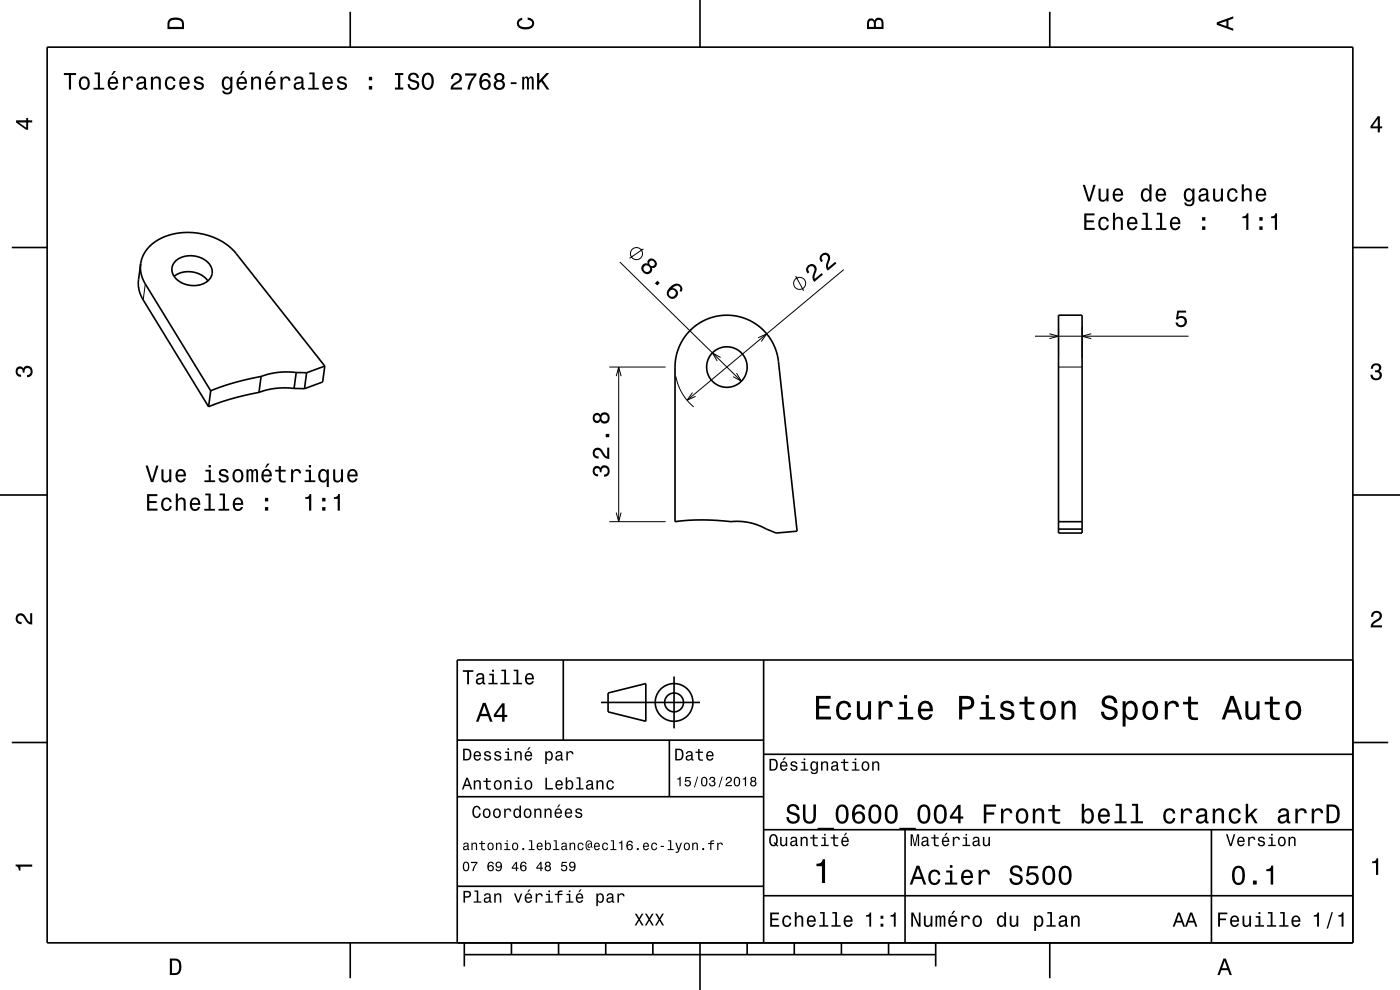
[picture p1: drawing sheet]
<svg xmlns="http://www.w3.org/2000/svg" width="297mm" height="210mm" viewBox="0 0 297 210" stroke-linecap="round" stroke-linejoin="round" font-family="sans-serif">
<g fill="none" stroke="#000" stroke-width=".21">
<path d="M131.5 55.6l25.8 25.3M136.5 52.8l-2.9 2M168.8 58.5l1.7 3.2M179 57.2l-33.2 27.7M30.8 60.2l-.4 3.4M129.3 77.9h11.9M130.7 79.8l.6-1.9 .5 1.9M131.3 77.9v32.8M143.4 79.9a11 11 0 0 0 3.8 6.4M152.9 75.8l-1.8-.9 1 1.7M156.3 79.2l1 1.7-1.8-1M160.8 71.7l1.9-.9-1.2 1.7"/>
<path d="M219.6 71.3h32.5M222.6 70.8l2 .5-2 .5M224.6 77.9h5M224.6 69.3v6.6M229.6 69.3v6.6M231.5 70.8l-1.9 .5 1.9 .5M146.9 83.3l-1.1 1.6 1.8-.8M129.3 110.7h11.9M130.7 108.7l.6 2 .5-2"/>
<circle cx="135" cy="53.8" r="1.28"/>
<circle cx="169.6" cy="60.1" r="1.28"/>
</g>
<g fill="none" stroke="#000" stroke-width=".35">
<path d="M10 10h277v190h-277zM74.3 2.5v7.5M148.5 0v10M222.7 2.5v7.5M2.5 52.5h7.5M29.8 56a6.5 6.5 0 0 0 1 4.2l13.9 22.7M29.8 56a8.1 8.1 0 0 1 6.8-6.3l3.1-.4 3.5 .4 2.8 .9 1.5 .8 1.2 1 1.4 1.4 18.8 23.9M29.8 56l-.4 3.3a6.5 6.5 0 0 0 1 4.3l13.8 22.7M36.9 58.6a5.3 5.3 0 0 1 7.2 1M37.3 55.4a5.1 5.1 0 0 1 7.6 1.5 2.88 2.88 0 0 1-2.7 3.6 4.8 4.8 0 0 1-5.7-2.9l.1-1.1zM287 52.5h7.5M55.4 79.9l-5.7 1.3-5 1.7"/>
<path d="M55.4 79.9l-.5 3.3M62.8 79h-3.7l-2.1 .4-1.6 .5M62.8 79l2.2 .1M62.8 79l-.4 3.4M65 79.1l-.4 3.4M68.9 77.7l-3.9 1.4M68.9 77.7l-.5 3.3-3.8 1.5M146.4 70.1a11 11 0 0 1 11.4-2.6 11 11 0 0 1 7.3 9.2l4 36-4.5 .4-2-.9a13.6 13.6 0 0 0-8-1.6l-5.8-.3-5.6 .4v-32.8a11 11 0 0 1 3.2-7.8zM224.6 66.9h5v46.2h-5zM44.7 82.9l-.5 3.4M54.9 83.2l-5.7 1.4-5 1.7M62.4 82.4l2.2 .1"/>
<path d="M62.4 82.4l-1.8-.1-2.2 .1-1.6 .3-1.9 .5M0 105h10M224.6 110.7h5M224.6 112.2h5M287 105h10M119.5 140v17M162 140v60M287 140h-190v60M2.5 157.5h7.5M97 157h65M127.5 149h21M129 147l8-2v8l-8-2z"/>
<path d="M142 157v12M143 143.5v11M287 157.5h7.5M97 169h65M162 176h125M162 160h125M192 176v24M257 176v24M97 188h65M162 190h125M74.3 200v7.5M98.5 202.5h100"/>
<path d="M98.5 200v5M108.5 200v2.5M118.5 200v2.5M128.5 200v2.5M138.5 200v2.5M148.5 200v10M158.5 200v2.5M168.5 200v2.5M178.5 200v2.5M188.5 200v2.5M198.5 200v5M222.7 200v7.5"/>
<circle cx="154.2" cy="77.9" r="4.3"/>
<circle cx="143" cy="149" r="2"/>
<circle cx="143" cy="149" r="4"/>
</g>
<g fill="#000">
<path d="M13.6 15.5v.4h1v3.1h.5v-3.1h1v-.4zM17 16.6a1.53 1.53 0 0 0 .9 2.5 1.48 1.48 0 0 0 1.2-1.5 1.48 1.48 0 0 0-1.2-1.4l-.5 .1zM17.3 16.9a.67 .67 0 0 1 .8-.3 .67 .67 0 0 1 .5 .6 1.11 1.11 0 0 1-.7 1.5 1.17 1.17 0 0 1-.6-1.8zM20.1 15.4v.3h.7v2.9h-1v.4h2.3v-.4h-.9v-3.2zM24.1 15.1l-.5 .8h.3l.7-.8zM23.1 16.6a1.54 1.54 0 0 0 .8 2.5 1.06 1.06 0 0 0 1.1-.9h-.4l-.2 .4-.4 .1a.76 .76 0 0 1-.7-.9h1.8a1.16 1.16 0 0 0-.5-1.4 1.16 1.16 0 0 0-1.5 .2zM23.5 16.8a.66 .66 0 0 1 .8-.1 .66 .66 0 0 1 .3 .7h-1.3zM26.1 16.3v2.7h.5v-1.6a.66 .66 0 0 1 .3-.7 .66 .66 0 0 1 .8 .2l.1 .2h.4a.89 .89 0 0 0-.7-.9 .89 .89 0 0 0-1 .5v-.4zM29.3 16.4l-.3 .7h.4a.55 .55 0 0 1 .7-.6 .55 .55 0 0 1 .4 .8l-.2 .1a1 1 0 0 0-1.1 .2 1 1 0 0 0-.3 1 .93 .93 0 0 0 1.7 0l.1 .4h.6v-.3l-.3-.1v-1.6a1.02 1.02 0 0 0-1.7-.6zM29.4 17.9l1.1-.3a.77 .77 0 0 1-.2 .9 .77 .77 0 0 1-.9 .1zM32 16.3v2.7h.5v-1.6a.63 .63 0 0 1 .4-.7 .63 .63 0 0 1 .8 .3v2h.4v-1.8a.89 .89 0 0 0-.6-1 .89 .89 0 0 0-1.1 .5v-.4zM35.3 16.6a1.53 1.53 0 0 0 .8 2.5 1.06 1.06 0 0 0 1.1-1.1h-.4a.67 .67 0 0 1-.6 .7 .67 .67 0 0 1-.7-.6 1.12 1.12 0 0 1 .6-1.5 .59 .59 0 0 1 .7 .6h.4a1.09 1.09 0 0 0-.7-1 1.09 1.09 0 0 0-1.2 .4zM38.3 16.6a1.54 1.54 0 0 0 .8 2.5 1.07 1.07 0 0 0 1.1-.9h-.4l-.3 .4-.3 .1a.76 .76 0 0 1-.7-.9h1.8a1.16 1.16 0 0 0-.5-1.4 1.16 1.16 0 0 0-1.5 .2zM38.7 16.8a.66 .66 0 0 1 .8-.1 .66 .66 0 0 1 .3 .7h-1.3zM41.4 16.4a.75 .75 0 0 0-.2 .9 .75 .75 0 0 0 .7 .4l.9 .4a.63 .63 0 0 1-.6 .6 .63 .63 0 0 1-.7-.5h-.4a1.07 1.07 0 0 0 1.2 .9 1.07 1.07 0 0 0 .9-1.2l-.4-.4-1.1-.3a.54 .54 0 0 1 .4-.7 .54 .54 0 0 1 .6 .5h.5a1.03 1.03 0 0 0-.7-.9 1.03 1.03 0 0 0-1.1 .3zM47.3 16.6a1.57 1.57 0 0 0 .8 2.5l.4-.1 .4-.4a.73 .73 0 0 1-.3 1 .73 .73 0 0 1-1-.4h-.5a1.09 1.09 0 0 0 1.3 .9 1.09 1.09 0 0 0 .9-1.2v-2.6h-.4v.4l-.4-.4a.9 .9 0 0 0-1.2 .3zM47.7 16.9a.63 .63 0 0 1 .7-.3 .63 .63 0 0 1 .4 .6 1.11 1.11 0 0 1-.6 1.5 1.2 1.2 0 0 1-.5-1.8zM51.4 15.1l-.5 .8h.3l.7-.8zM50.5 16.6a1.54 1.54 0 0 0 .8 2.5 1.07 1.07 0 0 0 1.1-.9h-.5l-.2 .4-.4 .1a.76 .76 0 0 1-.7-.9h1.8a1.17 1.17 0 0 0-.5-1.4 1.17 1.17 0 0 0-1.4 .2zM50.8 16.8a.66 .66 0 0 1 .8-.1 .66 .66 0 0 1 .3 .7h-1.3zM53.3 16.3v2.7h.4v-1.6a.63 .63 0 0 1 .4-.7 .63 .63 0 0 1 .8 .3v2h.5v-1.8a.89 .89 0 0 0-.6-1 .89 .89 0 0 0-1.1 .5v-.4zM57.5 15.1l-.5 .8h.3l.7-.8zM56.5 16.6a1.55 1.55 0 0 0 .8 2.5 1.07 1.07 0 0 0 1.1-.9h-.4l-.2 .4-.4 .1a.76 .76 0 0 1-.7-.9h1.8a1.17 1.17 0 0 0-.5-1.4 1.17 1.17 0 0 0-1.5 .2zM56.9 16.8a.66 .66 0 0 1 .8-.1 .66 .66 0 0 1 .3 .7h-1.3zM59.5 16.3v2.7h.5v-1.6a.66 .66 0 0 1 .3-.7 .66 .66 0 0 1 .8 .2l.1 .2h.4a.89 .89 0 0 0-.7-.9 .89 .89 0 0 0-1 .5v-.4zM62.7 16.4l-.3 .7h.4a.55 .55 0 0 1 .7-.6 .55 .55 0 0 1 .3 .8l-.2 .1a1 1 0 0 0-1 .2 1 1 0 0 0-.3 1 .93 .93 0 0 0 1.7 0l.1 .4h.6v-.3l-.3-.1v-.2v-1.4a1.02 1.02 0 0 0-.7-.8 1.02 1.02 0 0 0-1 .2zM62.8 17.9l1.1-.3a.77 .77 0 0 1-.2 .9 .77 .77 0 0 1-.9 .1l-.1-.4zM65.6 15.4v.3h.7v2.9h-.9v.4h2.2v-.4h-.9v-3.2zM68.7 16.6a1.54 1.54 0 0 0 .8 2.5 1.07 1.07 0 0 0 1.1-.9h-.5l-.2 .4-.4 .1a.76 .76 0 0 1-.7-.9h1.8a1.16 1.16 0 0 0-.5-1.4 1.16 1.16 0 0 0-1.4 .2zM69 16.8a.66 .66 0 0 1 .8-.1 .66 .66 0 0 1 .4 .7h-1.4zM71.8 16.4a.75 .75 0 0 0-.2 .9 .75 .75 0 0 0 .7 .4l.8 .4a.63 .63 0 0 1-.6 .6 .63 .63 0 0 1-.6-.5h-.4a1.07 1.07 0 0 0 1.2 .9 1.07 1.07 0 0 0 .9-1.2l-.4-.4-1.1-.3a.54 .54 0 0 1 .4-.7 .54 .54 0 0 1 .6 .5h.4a1.03 1.03 0 0 0-.7-.9 1.03 1.03 0 0 0-1 .3zM78.3 18.2v.8h.7v-.8zM78.3 16.3v.7h.7v-.7zM83.8 15.5v.4h.6v2.7h-.6v.4h1.8v-.4h-.7v-2.7h.7v-.4zM86.9 15.7a.96 .96 0 0 0-.3 1.1 .96 .96 0 0 0 .9 .6 .77 .77 0 0 1 .9 .9 .84 .84 0 0 1-.9 .3 .84 .84 0 0 1-.6-.8h-.4a1.21 1.21 0 0 0 1.4 1.3 1.21 1.21 0 0 0 .8-1.8l-.8-.3a.71 .71 0 0 1-.9-.6 .7 .7 0 0 1 .8-.6 .7 .7 0 0 1 .6 .7h.5a1.16 1.16 0 0 0-.7-1.1 1.16 1.16 0 0 0-1.3 .3zM89.8 15.9a2.52 2.52 0 0 0 .4 3.1 1.21 1.21 0 0 0 1.7-1 1.94 1.94 0 0 0-.9-2.6l-.8 .1zM90.4 15.9l.3-.1a1.7 1.7 0 0 1 .4 2.8l-.4 .1a1.12 1.12 0 0 1-.8-1.5l.1-.6zM96 15.8l-.3 .4v.5h.4a.7 .7 0 0 1 .5-.8 .7 .7 0 0 1 .9 .5 .7 .7 0 0 1-.5 .9 1.8 1.8 0 0 0-1.4 1.7h2.4v-.4h-1.9a2.22 2.22 0 0 1 1.5-1.2 1.13 1.13 0 0 0 .1-1.7 1.13 1.13 0 0 0-1.7 .1zM98.7 15.6v.4h1.9a5.2 5.2 0 0 0-1.4 3h.5a5.3 5.3 0 0 1 1.4-3v-.4zM102.2 15.8a2.39 2.39 0 0 0 .2 3.2 1.16 1.16 0 0 0 1.5-.3 1.16 1.16 0 0 0-.2-1.6 1.16 1.16 0 0 0-1.5 0 1.02 1.02 0 0 1 .8-1.2 .58 .58 0 0 1 .6 .5h.5a1.12 1.12 0 0 0-.7-.9 1.12 1.12 0 0 0-1.2 .3zM102.2 17.9a.75 .75 0 0 1 1.4 0 .75 .75 0 0 1-1.4 0zM105.1 15.7a.84 .84 0 0 0 .2 1.4 1.11 1.11 0 0 0-.4 1.6 1.11 1.11 0 0 0 1.5 .3 1.03 1.03 0 0 0 .7-.9 1.03 1.03 0 0 0-.5-1 .89 .89 0 0 0 .4-1.1 .89 .89 0 0 0-1.1-.5zM105.2 18a.71 .71 0 0 1 1.4 0 .71 .71 0 0 1-1.4 0zM105.3 16.4a.6 .6 0 0 1 1.2 0 .6 .6 0 0 1-1.2 0zM108.4 17.4v.4h1.2v-.4zM110.8 16.3v2.7h.4v-1.8l.2-.6h.3l.1 .3v2.1h.4v-2.1l.4-.3 .2 .1v.4v1.9h.4v-1.9a.69 .69 0 0 0-.5-.9l-.5 .4-.2-.3-.3-.1-.5 .4v-.3zM113.9 15.5v3.5h.5v-1.3l.4-.4 1.2 1.7h.6l-1.5-2 1.4-1.5h-.6l-1.5 1.6v-1.6z" fill-rule="evenodd"/>
<path d="M36 4a2.18 2.18 0 0 0-.5 2.2h3.5v-1.2a1.43 1.43 0 0 0-1.7-1.3zM36.3 4.4a2.15 2.15 0 0 1 2.2 .3l.1 1h-2.6v-1z" fill-rule="evenodd"/>
<path d="M109.9 4.2l.9-.4v.4a.7 .7 0 0 0-.7 .5 .7 .7 0 0 0 .3 .8 1.7 1.7 0 0 0 2.5-.5 .9 .9 0 0 0-1-.8v-.5a1.24 1.24 0 0 1 1.4 1.1 1.24 1.24 0 0 1-1 1.4 2.22 2.22 0 0 1-2.5-.7l-.2-.5z" fill-rule="evenodd"/>
<path d="M184.2 4.2l-.3 .7v1.3h3.5v-1.3a.98 .98 0 0 0-.7-1.1 .98 .98 0 0 0-1.2 .6 .84 .84 0 0 0-1.3-.2zM184.5 4.5a.54 .54 0 0 1 .6-.1 .54 .54 0 0 1 .3 .6v.7h-1zM185.9 4.4a.62 .62 0 0 1 .8-.1 .62 .62 0 0 1 .3 .6v.8h-1.2z" fill-rule="evenodd"/>
<path d="M258.1 4.7v.6l3.5 1.2v-.4l-1-.4v-1.4l1-.4v-.4zM258.6 5l1.6-.5v1z" fill-rule="evenodd"/>
<path d="M3.4 25.5v.5l2.1 1.5h.5v-1.5h.8v-.5h-.8v-.5h-.4v.5zM4 26h1.6v1.1z" fill-rule="evenodd"/>
<path d="M229.7 39.2l1.1 3.5h.5l1.1-3.5h-.4l-.9 3-.9-3zM233.1 40v1.8a.89 .89 0 0 0 .6 1 .89 .89 0 0 0 1-.5v.4h.5v-2.7h-.5v1.6a.65 .65 0 0 1-.4 .7 .65 .65 0 0 1-.8-.3v-2zM236.3 40.3a1.54 1.54 0 0 0 .8 2.5 1.06 1.06 0 0 0 1.1-.9h-.4l-.2 .4-.4 .1a.76 .76 0 0 1-.7-.9h1.8a1.17 1.17 0 0 0-.5-1.4 1.17 1.17 0 0 0-1.5 .2zM236.7 40.5a.66 .66 0 0 1 .8-.1 .66 .66 0 0 1 .3 .7h-1.3zM242.3 40.3a1.57 1.57 0 0 0 .8 2.5l.4-.1 .3-.4v.4h.5v-3.6h-.5v1.3a.89 .89 0 0 0-1.5-.1zM242.7 40.6a.62 .62 0 0 1 .6-.3 .62 .62 0 0 1 .5 .6 1.12 1.12 0 0 1-.7 1.5 1.19 1.19 0 0 1-.4-1.8zM245.4 40.3a1.54 1.54 0 0 0 .8 2.5 1.06 1.06 0 0 0 1.1-.9h-.4l-.2 .4-.4 .1a.76 .76 0 0 1-.7-.9h1.8a1.16 1.16 0 0 0-.5-1.4 1.16 1.16 0 0 0-1.5 .2zM245.8 40.5a.66 .66 0 0 1 .8-.1 .66 .66 0 0 1 .3 .7h-1.3zM251.4 40.3a1.57 1.57 0 0 0 .8 2.5l.4-.1 .4-.4a.73 .73 0 0 1-.3 1 .73 .73 0 0 1-1-.3h-.5a1.1 1.1 0 0 0 1.3 .8 1.1 1.1 0 0 0 .9-1.2v-2.6h-.4v.4l-.4-.3a.89 .89 0 0 0-1.2 .2zM251.8 40.6a.63 .63 0 0 1 .7-.3 .63 .63 0 0 1 .4 .6 1.11 1.11 0 0 1-.6 1.5 1.2 1.2 0 0 1-.5-1.8zM254.6 40.1l-.3 .7h.4a.55 .55 0 0 1 .7-.5 .55 .55 0 0 1 .4 .7l-.2 .1a1 1 0 0 0-1.1 .2 1 1 0 0 0-.2 1 .94 .94 0 0 0 1.6 .1l.1 .3h.6v-.3l-.3-.1v-.2v-1.4a1.02 1.02 0 0 0-.7-.8 1.02 1.02 0 0 0-1 .2zM254.8 41.7l1.1-.4a.77 .77 0 0 1-.2 .9 .77 .77 0 0 1-.9 .1l-.1-.3zM257.3 40v1.8a.89 .89 0 0 0 .7 1 .89 .89 0 0 0 1-.5v.4h.4v-2.7h-.4v1.6a.65 .65 0 0 1-.4 .7 .65 .65 0 0 1-.8-.3v-2zM260.6 40.3a1.53 1.53 0 0 0 .9 2.5 1.05 1.05 0 0 0 1.1-1h-.5a.67 .67 0 0 1-.6 .6 .67 .67 0 0 1-.7-.6 1.11 1.11 0 0 1 .7-1.5 .59 .59 0 0 1 .6 .6h.5a1.09 1.09 0 0 0-.8-1 1.09 1.09 0 0 0-1.2 .4zM263.4 39.1v3.6h.5v-1.5a.63 .63 0 0 1 .5-.9 .63 .63 0 0 1 .7 .7v1.7h.4v-1.8a.88 .88 0 0 0-.6-.9 .88 .88 0 0 0-1 .4v-1.3zM266.7 40.3a1.54 1.54 0 0 0 .8 2.5 1.06 1.06 0 0 0 1.1-.9h-.5l-.2 .4-.3 .1a.76 .76 0 0 1-.7-.9h1.7a1.17 1.17 0 0 0-.5-1.4 1.17 1.17 0 0 0-1.4 .2zM267 40.5a.66 .66 0 0 1 .8-.1 .66 .66 0 0 1 .4 .7h-1.3z" fill-rule="evenodd"/>
<path d="M292.3 24.7l-1.6 2.1v.4h1.6v.9h.4v-.9h.5v-.4h-.5v-2.1zM292.3 25.2v1.6h-1.1z" fill-rule="evenodd"/>
<path d="M136.4 56.1a1.17 1.17 0 0 0 .3 1.9 1.17 1.17 0 0 0 1.7-.9l-.1-.3a.89 .89 0 0 0 1-.5 .89 .89 0 0 0-.3-1.1 .89 .89 0 0 0-1.1-.3 .89 .89 0 0 0-.5 1 .87 .87 0 0 0-1 .2zM136.5 57a.71 .71 0 0 1 1.4 0 .71 .71 0 0 1-1.4 0zM137.7 55.9a.6 .6 0 0 1 1.2 0 .6 .6 0 0 1-1.2 0zM139.5 59.5l-.6 .6 .5 .5 .6-.6zM142.1 61a1.26 1.26 0 0 0-.5 1.8 1.26 1.26 0 0 0 1.9 .2 1.11 1.11 0 0 0 .3-1.2 1.11 1.11 0 0 0-1.2-.7 1.02 1.02 0 0 1 1.5-.3 .58 .58 0 0 1 .1 .8l.3 .4a1.18 1.18 0 0 0-.2-1.6 1.18 1.18 0 0 0-1.6 0zM141.8 62.2a.75 .75 0 0 1 1.5 0 .75 .75 0 0 1-1.5 0z" fill-rule="evenodd"/>
<path d="M171.4 56.3a1.12 1.12 0 0 0 0 1.7l.3-.3a.7 .7 0 0 1-.1-1 .7 .7 0 0 1 .9-.1 .7 .7 0 0 1 .2 1 1.81 1.81 0 0 0 0 2.2l1.9-1.5-.3-.4-1.5 1.3a2.23 2.23 0 0 1 .4-1.9 1.08 1.08 0 0 0-.5-1.2 1.08 1.08 0 0 0-1.3 .2zM174.3 53.9a1.12 1.12 0 0 0-.1 1.7l.4-.3a.71 .71 0 0 1-.2-.9 .71 .71 0 0 1 1-.2 .71 .71 0 0 1 .2 1 1.8 1.8 0 0 0 0 2.2l1.9-1.5-.3-.4-1.5 1.3a2.23 2.23 0 0 1 .4-1.9 1.08 1.08 0 0 0-.5-1.2 1.08 1.08 0 0 0-1.3 .2z" fill-rule="evenodd"/>
<path d="M230 45.3v3.5h2.2v-.5h-1.7v-1.1h1.5v-.5h-1.5v-1h1.7v-.4zM233.3 46.3a1.53 1.53 0 0 0 .8 2.6 1.06 1.06 0 0 0 1.1-1.1h-.4a.67 .67 0 0 1-.6 .7 .67 .67 0 0 1-.7-.6 1.11 1.11 0 0 1 .6-1.5 .59 .59 0 0 1 .7 .6h.4a1.09 1.09 0 0 0-.7-1 1.09 1.09 0 0 0-1.2 .3zM236.1 45.1v3.7h.4v-1.6a.63 .63 0 0 1 .6-.9 .63 .63 0 0 1 .7 .8v1.7h.4v-1.8a.88 .88 0 0 0-.6-1 .88 .88 0 0 0-1.1 .5v-1.4zM239.4 46.3a1.54 1.54 0 0 0 .8 2.6 1.06 1.06 0 0 0 1.1-.9h-.5l-.2 .3-.4 .2a.76 .76 0 0 1-.7-1h1.8a1.16 1.16 0 0 0-.5-1.3 1.16 1.16 0 0 0-1.4 .1zM239.7 46.6a.66 .66 0 0 1 .8-.2 .66 .66 0 0 1 .3 .8h-1.3zM242.4 45.1v.4h.7v2.9h-1v.4h2.3v-.4h-.9v-3.3zM245.4 45.1v.4h.7v2.9h-.9v.4h2.2v-.4h-.9v-3.3zM248.5 46.3a1.55 1.55 0 0 0 .8 2.6 1.07 1.07 0 0 0 1.1-.9h-.5l-.2 .3-.4 .2a.76 .76 0 0 1-.7-1h1.8a1.17 1.17 0 0 0-.5-1.3 1.17 1.17 0 0 0-1.4 .1zM248.8 46.6a.66 .66 0 0 1 .8-.2 .66 .66 0 0 1 .4 .8h-1.4zM255 48v.8h.7v-.8zM255 46.1v.7h.7v-.7z" fill-rule="evenodd"/>
<path d="M263.6 45.9v.4h.8v2.5h.4v-3.6h-.3a.77 .77 0 0 1-.9 .7zM267.2 48v.8h.7v-.8zM267.2 46.1v.7h.7v-.7zM269.6 45.9v.4h.9v2.5h.4v-3.6h-.3a.77 .77 0 0 1-1 .7z" fill-rule="evenodd"/>
<path d="M249.7 65.9h1.9v.4h-1.5l-.2 1a1.21 1.21 0 0 1 1.8 .5 1.21 1.21 0 0 1-.8 1.7 1.21 1.21 0 0 1-1.5-1.1h.4a.8 .8 0 0 0 1.2 .4 .8 .8 0 0 0 .1-1.3 .8 .8 0 0 0-1.2 .3h-.4z" fill-rule="evenodd"/>
<path d="M291.1 77.4a1.08 1.08 0 0 1 1.4-.2 1.08 1.08 0 0 1 .4 1.2l-.3 .3a1.06 1.06 0 0 1 .5 1.3 1.06 1.06 0 0 1-1.2 .7 1.1 1.1 0 0 1-1.2-1.2h.5a.71 .71 0 0 0 1 .8 .71 .71 0 0 0 .1-1.3h-.6v-.4a.61 .61 0 0 0 .8-.3 .61 .61 0 0 0-.2-.8 .61 .61 0 0 0-.9 .2l-.1 .5h-.5z" fill-rule="evenodd"/>
<path d="M3.6 78a.86 .86 0 0 1 1.4 .2 1.06 1.06 0 0 1 1.2-.6 1.06 1.06 0 0 1 .7 1.2 1.1 1.1 0 0 1-1.2 1.2v-.4a.71 .71 0 0 0 .8-1 .71 .71 0 0 0-1.3-.1v.6h-.4a.61 .61 0 0 0-.3-.8 .61 .61 0 0 0-.8 .2 .61 .61 0 0 0 .2 .8l.6 .2v.4a1.15 1.15 0 0 1-1.2-.6 1.15 1.15 0 0 1 .3-1.3z" fill-rule="evenodd"/>
<path d="M30.9 98.8l1.1 3.5h.5l1.1-3.5h-.5l-.8 2.9-.9-2.9zM34.2 99.6v1.7a.89 .89 0 0 0 .7 1 .89 .89 0 0 0 1-.4v.4h.4v-2.7h-.4v1.5a.64 .64 0 0 1-.4 .8 .64 .64 0 0 1-.8-.3v-2zM37.5 99.9a1.54 1.54 0 0 0 .8 2.5 1.06 1.06 0 0 0 1.1-.9h-.4l-.3 .3-.3 .2a.76 .76 0 0 1-.7-1h1.8a1.17 1.17 0 0 0-.5-1.3 1.17 1.17 0 0 0-1.5 .2zM37.9 100.1a.66 .66 0 0 1 .8-.2 .66 .66 0 0 1 .3 .8h-1.3zM43.6 99.7v.3h.7v1.9h-.9v.4h2.2v-.4h-.9v-2.2zM44.3 98.7v.5h.4v-.5zM46.7 99.7a.75 .75 0 0 0-.2 .8 .75 .75 0 0 0 .7 .5l.9 .4a.63 .63 0 0 1-.6 .6 .63 .63 0 0 1-.7-.6h-.4a1.07 1.07 0 0 0 1.2 1 1.07 1.07 0 0 0 .9-1.2l-.4-.4-1.1-.3a.54 .54 0 0 1 .4-.7 .54 .54 0 0 1 .6 .5h.5a1.03 1.03 0 0 0-.7-.9 1.03 1.03 0 0 0-1.1 .3zM49.6 99.9a1.53 1.53 0 0 0 .9 2.5 1.48 1.48 0 0 0 1.2-1.5 1.48 1.48 0 0 0-1.2-1.4l-.5 .1zM49.9 100.1a.67 .67 0 0 1 .8-.2 .67 .67 0 0 1 .4 .6 1.11 1.11 0 0 1-.6 1.5 1.17 1.17 0 0 1-.6-1.9zM52.3 99.6v2.7h.4v-1.8l.2-.6h.3l.1 .2v2.2h.4v-2.1l.4-.4 .2 .2v.4v1.9h.4v-1.9a.69 .69 0 0 0-.5-.9l-.5 .4-.2-.3-.3-.1-.5 .4v-.3zM56.7 98.3l-.5 .9h.3l.7-.9zM55.7 99.9a1.54 1.54 0 0 0 .8 2.5 1.06 1.06 0 0 0 1.1-.9h-.4l-.2 .3-.4 .2a.76 .76 0 0 1-.7-1h1.8a1.17 1.17 0 0 0-.5-1.3 1.17 1.17 0 0 0-1.5 .2zM56.1 100.1a.66 .66 0 0 1 .8-.2 .66 .66 0 0 1 .3 .8h-1.3zM59.1 98.9v.8h-.7v.3h.7l.1 1.8a1.05 1.05 0 0 0 1.4 .5v-.3l-.9-.2-.1-.5v-1.3h1v-.3h-1v-.8zM61.7 99.6v2.7h.5v-1.6a.67 .67 0 0 1 .3-.8 .67 .67 0 0 1 .9 .3v.2h.5a.89 .89 0 0 0-.7-.9 .89 .89 0 0 0-1.1 .5v-.4zM64.8 99.7v.3h.7v1.9h-.9v.4h2.3v-.4h-.9v-2.2zM65.5 98.7v.5h.5v-.5zM67.8 99.9a1.57 1.57 0 0 0 .7 2.5l.5-.2 .3-.3v1.4h.5v-3.7h-.5v.4l-.1-.2a.87 .87 0 0 0-1.4 .1zM68.1 100.1a.62 .62 0 0 1 .7-.2 .62 .62 0 0 1 .5 .6 1.11 1.11 0 0 1-.7 1.5 1.19 1.19 0 0 1-.5-1.9zM70.7 99.6v1.7a.89 .89 0 0 0 .6 1 .89 .89 0 0 0 1.1-.4v.4h.4v-2.7h-.5v1.5a.64 .64 0 0 1-.4 .8 .64 .64 0 0 1-.8-.3v-2zM74 99.9a1.54 1.54 0 0 0 .8 2.5 1.05 1.05 0 0 0 1-.9h-.4l-.2 .3-.4 .2a.76 .76 0 0 1-.7-1h1.8a1.16 1.16 0 0 0-.5-1.3 1.16 1.16 0 0 0-1.4 .2zM74.3 100.1a.66 .66 0 0 1 .8-.2 .66 .66 0 0 1 .3 .8h-1.3z" fill-rule="evenodd"/>
<path d="M31.2 104.8v3.5h2.2v-.4h-1.7v-1.2h1.5v-.4h-1.5v-1.1h1.7v-.4zM34.5 105.9a1.53 1.53 0 0 0 .8 2.5 1.06 1.06 0 0 0 1.1-1h-.4a.67 .67 0 0 1-.6 .6 .67 .67 0 0 1-.7-.6 1.12 1.12 0 0 1 .6-1.5 .6 .6 0 0 1 .7 .6h.4a1.09 1.09 0 0 0-.7-1 1.09 1.09 0 0 0-1.2 .4zM37.3 104.7v3.6h.4v-1.5a.64 .64 0 0 1 .4-.8 .64 .64 0 0 1 .8 .3l.1 2h.4v-1.8a.88 .88 0 0 0-.6-.9 .88 .88 0 0 0-1.1 .4v-1.3zM40.6 105.9a1.54 1.54 0 0 0 .8 2.5 1.06 1.06 0 0 0 1-.9h-.4l-.2 .4-.4 .1a.76 .76 0 0 1-.7-.9h1.8a1.17 1.17 0 0 0-.5-1.4 1.17 1.17 0 0 0-1.4 .2zM40.9 106.1a.66 .66 0 0 1 .8-.1 .66 .66 0 0 1 .3 .7h-1.3zM43.6 104.7v.4h.6v2.8h-.9v.4h2.3v-.4h-.9v-3.2zM46.6 104.7v.4h.7v2.8h-.9v.4h2.2v-.4h-.9v-3.2zM49.7 105.9a1.54 1.54 0 0 0 .8 2.5 1.06 1.06 0 0 0 1.1-.9h-.5l-.2 .4-.4 .1a.75 .75 0 0 1-.7-.9h1.8a1.16 1.16 0 0 0-.5-1.4 1.16 1.16 0 0 0-1.4 .2zM50 106.1a.66 .66 0 0 1 .8-.1 .66 .66 0 0 1 .3 .7h-1.3zM56.2 107.6v.7h.7v-.7zM56.2 105.6v.8h.7v-.8z" fill-rule="evenodd"/>
<path d="M64.8 105.5v.3h.8v2.5h.4v-3.5h-.3a.77 .77 0 0 1-.9 .7zM68.3 107.6v.7h.7v-.7zM68.3 105.6v.8h.7v-.8zM70.8 105.5v.3h.8v2.5h.5v-3.5h-.3a.77 .77 0 0 1-1 .7z" fill-rule="evenodd"/>
<path d="M126 99.1a1.17 1.17 0 0 0-.2 1.3 1.17 1.17 0 0 0 1.1 .7v-.5a.62 .62 0 0 1-.8-.3 .62 .62 0 0 1 .3-.8 .62 .62 0 0 1 .8 .2v.5h.4a.72 .72 0 0 1 .5-1 .72 .72 0 0 1 .9 .5 .72 .72 0 0 1-.5 .9l-.3 .1v.4a1.18 1.18 0 0 0 1.1-1.5 1.18 1.18 0 0 0-1.8-.6l-.1 .3a.86 .86 0 0 0-1.4-.2zM126 95.3a1.2 1.2 0 0 0-.2 1.3 1.2 1.2 0 0 0 1.2 .7v-.5a.71 .71 0 0 1-.9-.5 .71 .71 0 0 1 .6-.9 .71 .71 0 0 1 .8 .5 1.8 1.8 0 0 0 1.8 1.5v-2.4h-.5v1.9a2.23 2.23 0 0 1-1.1-1.5 1.11 1.11 0 0 0-1.7-.1zM128.5 92v.7h.8v-.7zM126 87.9a1.11 1.11 0 0 0-.2 1.2 1.11 1.11 0 0 0 1.1 .6l.5-.4a1.11 1.11 0 0 0 1.5 .4 1.11 1.11 0 0 0 .4-1.6 1.03 1.03 0 0 0-.9-.6 1.03 1.03 0 0 0-1 .5l-.2-.2a.85 .85 0 0 0-1.2 .1zM127.6 88.7a.71 .71 0 0 1 1.4 0 .71 .71 0 0 1-1.4 0zM126.1 88.7a.6 .6 0 0 1 1.2 0 .6 .6 0 0 1-1.2 0z" fill-rule="evenodd"/>
<path d="M3.6 130.4a1.22 1.22 0 0 1 2 .7l.4 .6 .4 .3v-1.9h.4v2.4a1.8 1.8 0 0 1-1.7-1.4 .71 .71 0 0 0-.9-.5 .71 .71 0 0 0-.5 .8 .71 .71 0 0 0 .9 .5v.5a1.18 1.18 0 0 1-1.2-.7 1.18 1.18 0 0 1 .2-1.3z" fill-rule="evenodd"/>
<path d="M291.2 129.9a1.18 1.18 0 0 1 1.9 .3 1.18 1.18 0 0 1-1 1.7l-.5 .3-.3 .5h1.9v.4h-2.4a1.8 1.8 0 0 1 1.4-1.8 .71 .71 0 0 0 .5-.8 .71 .71 0 0 0-.9-.5 .71 .71 0 0 0-.5 .8h-.4z" fill-rule="evenodd"/>
<path d="M98.2 158.8v2.5h.9a1.37 1.37 0 0 0 .7-2.2 1.56 1.56 0 0 0-1.6-.3zM98.6 159.1a.98 .98 0 0 1 1.1 .7 .98 .98 0 0 1-.6 1.2h-.5zM100.7 159.6a1.04 1.04 0 0 0-.2 1.2 1.04 1.04 0 0 0 1 .5l.5-.5h-.3l-.4 .3a.54 .54 0 0 1-.5-.7h1.3a.83 .83 0 0 0-.4-.9 .83 .83 0 0 0-1 .1zM100.9 159.7l.2-.1a.47 .47 0 0 1 .5 .1 .47 .47 0 0 1 .1 .5h-.9zM102.9 159.5l-.2 .1a.69 .69 0 0 0 .9 .9l.2 .1a.43 .43 0 0 1-.4 .5 .43 .43 0 0 1-.4-.4h-.3a.74 .74 0 0 0 .9 .7 .74 .74 0 0 0 .5-1l-1-.4a.38 .38 0 0 1 .3-.5 .38 .38 0 0 1 .4 .4h.3a.78 .78 0 0 0-1.2-.4zM105.1 159.5l-.2 .1a.69 .69 0 0 0 .9 .9l.2 .1a.43 .43 0 0 1-.4 .5 .43 .43 0 0 1-.5-.4h-.3a.74 .74 0 0 0 .9 .7 .74 .74 0 0 0 .5-1l-.9-.4a.38 .38 0 0 1 .3-.5 .38 .38 0 0 1 .4 .4h.3a.77 .77 0 0 0-1.2-.4zM107.2 159.4v.3h.5v1.3h-.7v.3h1.6v-.3h-.6v-1.6zM107.7 158.7v.4h.3v-.4zM109.2 159.4v1.9h.3v-1.1a.45 .45 0 0 1 .4-.6 .45 .45 0 0 1 .5 .5v1.2h.3v-1.3a.63 .63 0 0 0-.5-.7 .63 .63 0 0 0-.7 .4v-.3zM112.2 158.5l-.4 .6h.3l.5-.6zM111.5 159.6a1.04 1.04 0 0 0-.2 1.2 1.04 1.04 0 0 0 1.1 .5l.5-.5h-.3l-.5 .3a.54 .54 0 0 1-.5-.7h1.3a.83 .83 0 0 0-.4-.9 .83 .83 0 0 0-1 .1zM111.8 159.7l.1-.1a.48 .48 0 0 1 .5 .1 .48 .48 0 0 1 .2 .5h-1zM115.7 159.4v2.7h.3v-1.1a.66 .66 0 0 0 .7 .4 .66 .66 0 0 0 .5-.6 .91 .91 0 0 0 0-1.1 .91 .91 0 0 0-1-.3l-.2 .3v-.3zM116.1 159.8a.45 .45 0 0 1 .5-.2 .45 .45 0 0 1 .3 .4 .65 .65 0 0 1 .1 .8 .65 .65 0 0 1-.7 .2 .98 .98 0 0 1-.2-1.2zM118.1 159.5l-.2 .4h.3a.39 .39 0 0 1 .4-.3 .39 .39 0 0 1 .3 .5h-.1a.65 .65 0 0 0-1 .4 .65 .65 0 0 0 .6 .9l.6-.3 .1 .2h.4v-.2l-.2-.1v-1.1a.72 .72 0 0 0-.5-.6 .72 .72 0 0 0-.7 .2zM118.2 160.6l.8-.3a.55 .55 0 0 1-.2 .7 .55 .55 0 0 1-.6 0zM120.1 159.4v1.9h.4v-1.1a.47 .47 0 0 1 .2-.6 .47 .47 0 0 1 .6 .2v.2h.4a.64 .64 0 0 0-.5-.7 .64 .64 0 0 0-.8 .4v-.3z" fill-rule="evenodd"/>
<path d="M98.2 142.2v.3h.9v2.7h.4v-2.7h.9v-.3zM101.3 143l-.3 .5h.4a.47 .47 0 0 1 .5-.4 .47 .47 0 0 1 .4 .6l-.2 .1a.84 .84 0 0 0-1 .2 .84 .84 0 0 0 0 1.1 .9 .9 0 0 0 1.3-.2l.1 .2 .5 .1v-.3l-.3-.1v-1.3a.87 .87 0 0 0-1.4-.5zM101.4 144.3l.9-.3a.66 .66 0 0 1-.1 .7 .66 .66 0 0 1-.8 .1zM103.8 142.9v.3h.6v1.6h-.8v.4h2v-.4h-.8v-1.9zM104.4 142.1v.4h.4v-.4zM106.4 142.1v.3h.6v2.4h-.8v.4h1.9v-.4h-.7v-2.7zM109 142.1v.3h.6v2.4h-.8v.4h1.9v-.4h-.7v-2.7zM111.6 143.1a1.32 1.32 0 0 0 .7 2.1 .9 .9 0 0 0 .9-.7h-.3l-.2 .3-.4 .1a.65 .65 0 0 1-.6-.8h1.6a1 1 0 0 0-.4-1.2 1 1 0 0 0-1.3 .2zM111.9 143.3a.57 .57 0 0 1 .7-.1 .57 .57 0 0 1 .3 .6h-1.2z" fill-rule="evenodd"/>
<path d="M102.4 149.1l-1.4 4h.5l.4-1.2h1.6l.4 1.2h.6l-1.5-4zM102.7 149.7l.7 1.7h-1.3zM106.5 149.2l-1.7 2.4v.5h1.7v1h.5v-1h.6v-.5h-.6v-2.4zM106.5 149.9v1.7h-1.3z" fill-rule="evenodd"/>
<path d="M143.2 158.8v2.5h.9a1.37 1.37 0 0 0 .7-2.2 1.56 1.56 0 0 0-1.6-.3zM143.6 159.1a.98 .98 0 0 1 1.1 .7 .98 .98 0 0 1-.6 1.2h-.5zM145.7 159.5l-.2 .4h.3a.39 .39 0 0 1 .5-.3 .39 .39 0 0 1 .3 .5h-.2a.65 .65 0 0 0-.9 .4 .65 .65 0 0 0 .5 .9l.7-.3v.2h.4v-.2l-.1-.1-.1-1.1a.73 .73 0 0 0-.4-.6 .73 .73 0 0 0-.8 .2zM145.8 160.6l.8-.3a.55 .55 0 0 1-.1 .7 .55 .55 0 0 1-.7 0zM148.1 158.9v.5h-.5v.3h.5v1.3a.75 .75 0 0 0 1 .4v-.3a.48 .48 0 0 1-.7-.3v-1.1h.7v-.3h-.7v-.5zM150 159.6a1.04 1.04 0 0 0-.2 1.2 1.04 1.04 0 0 0 1.1 .5l.5-.5h-.4l-.4 .3a.54 .54 0 0 1-.5-.7h1.3a.83 .83 0 0 0-.4-.9 .83 .83 0 0 0-1 .1zM150.3 159.7l.1-.1a.48 .48 0 0 1 .5 .1 .48 .48 0 0 1 .2 .5h-1z" fill-rule="evenodd"/>
<path d="M173.1 147.6v5h3.2v-.6h-2.5v-1.7h2.2v-.6h-2.2v-1.5h2.4v-.6zM177.8 149.2a2.59 2.59 0 0 0 .5 3.4 1.58 1.58 0 0 0 2.3-1.4h-.6a.95 .95 0 0 1-.9 1 .95 .95 0 0 1-1-.9 1.59 1.59 0 0 1 .9-2.1 .85 .85 0 0 1 .9 .8h.7a1.56 1.56 0 0 0-1.1-1.3 1.56 1.56 0 0 0-1.7 .5zM181.8 148.8v2.5a1.27 1.27 0 0 0 .9 1.4 1.27 1.27 0 0 0 1.5-.7v.6h.6v-3.8h-.6v2.2a.92 .92 0 0 1-.6 1.1 .92 .92 0 0 1-1.2-.4v-2.9zM186.4 148.8v3.8h.6v-2.2a.95 .95 0 0 1 .5-1.1 .95 .95 0 0 1 1.2 .3l.1 .4h.6a1.28 1.28 0 0 0-1-1.4 1.28 1.28 0 0 0-1.4 .8v-.6zM190.8 148.9v.5h1v2.7h-1.3v.5h3.2v-.5h-1.3v-3.2zM191.8 147.4v.8h.6v-.8zM195.1 149.2a2.62 2.62 0 0 0 .5 3.4 1.57 1.57 0 0 0 2.2-1.1h-.6l-.3 .5-.5 .2a1.08 1.08 0 0 1-1-1.3h2.5a1.66 1.66 0 0 0-.7-2 1.66 1.66 0 0 0-2.1 .3zM195.6 149.5a.94 .94 0 0 1 1.2-.2 .94 .94 0 0 1 .5 1h-1.9zM203.5 147.6v5h.6v-2.1h.8a1.47 1.47 0 0 0 1.8-1.2 1.47 1.47 0 0 0-1.5-1.7zM204.1 148.2a1.6 1.6 0 0 1 1.8 .5 .86 .86 0 0 1 0 .9 .86 .86 0 0 1-.9 .3h-.9zM208.1 148.9v.5h1v2.7h-1.3v.5h3.3v-.5h-1.3v-3.2zM209.1 147.4v.8h.7v-.8zM212.6 148.9a1.08 1.08 0 0 0-.3 1.2 1.08 1.08 0 0 0 1 .7l1.1 .4a.57 .57 0 0 1 .2 .6 .57 .57 0 0 1-.5 .4 .96 .96 0 0 1-1.4-.8h-.6a1.6 1.6 0 0 0 1.3 1.4 1.6 1.6 0 0 0 1.7-.8 1.13 1.13 0 0 0-1-1.6l-1.1-.3-.2-.4a.87 .87 0 0 1 .9-.5 .87 .87 0 0 1 .8 .6h.6a1.41 1.41 0 0 0-2.1-1.1zM217.4 147.8v1.1h-1.1v.5h1.1v2.6l.2 .4 .4 .3h1.4v-.5a.97 .97 0 0 1-1.4-.5v-2.3h1.4v-.5h-1.4v-1.1zM221.1 149.2a2.56 2.56 0 0 0 .5 3.4 1.72 1.72 0 0 0 1.8-.2 1.72 1.72 0 0 0 .6-1.7 1.7 1.7 0 0 0-.9-1.9 1.7 1.7 0 0 0-2 .4zM221.6 149.6a.96 .96 0 0 1 1-.4 .96 .96 0 0 1 .7 .8 1.59 1.59 0 0 1-1 2.2 1.19 1.19 0 0 1-1-1.5zM225.2 148.8v3.8h.6v-2.2a.97 .97 0 0 1 .5-1.1 .97 .97 0 0 1 1.1 .2l.1 .7v2.4h.7v-2.5a1.27 1.27 0 0 0-.9-1.4 1.27 1.27 0 0 0-1.5 .6v-.5zM234.1 147.9a1.38 1.38 0 0 0-.3 1.5 1.38 1.38 0 0 0 1.3 .9 1.25 1.25 0 0 1 1.4 .9 1.15 1.15 0 0 1-1.3 .9 1.15 1.15 0 0 1-1-1.1h-.7a1.8 1.8 0 0 0 1.7 1.8 1.8 1.8 0 0 0 1.9-1.6 1.46 1.46 0 0 0-1.5-1.4l-.6-.2a.83 .83 0 0 1-.5-1.1 .83 .83 0 0 1 1.2-.3l.5 .5 .1 .4h.7a1.67 1.67 0 0 0-1-1.6 1.67 1.67 0 0 0-1.9 .4zM238.2 148.8v5.3h.6v-2.1a1.32 1.32 0 0 0 1.4 .7 1.32 1.32 0 0 0 1.1-1.1 2.43 2.43 0 0 0-.8-2.8 1.21 1.21 0 0 0-1.7 .5v-.5zM239.1 149.6a.9 .9 0 0 1 .9-.4 .9 .9 0 0 1 .7 .8 1.61 1.61 0 0 1-.9 2.2 1.18 1.18 0 0 1-1-1.5zM242.8 149.2a2.56 2.56 0 0 0 .5 3.4 1.72 1.72 0 0 0 1.8-.2 1.72 1.72 0 0 0 .6-1.7 1.7 1.7 0 0 0-.9-1.9 1.7 1.7 0 0 0-2 .4zM243.3 149.6a.96 .96 0 0 1 1-.4 .96 .96 0 0 1 .7 .8 1.59 1.59 0 0 1-1 2.2 1.19 1.19 0 0 1-1-1.5zM247.1 148.8v3.8h.6v-2.2a.95 .95 0 0 1 .5-1.1 .95 .95 0 0 1 1.2 .3l.1 .4h.6a1.28 1.28 0 0 0-1-1.4 1.28 1.28 0 0 0-1.4 .8v-.6zM252 147.8v1.1h-1v.5h1l.1 2.6 .2 .4 .4 .3h1.4v-.5a.97 .97 0 0 1-1.4-.5v-2.3h1.4v-.5h-1.4v-1.1zM261 147.6l-1.8 5h.6l.6-1.4h2l.5 1.4h.7l-1.9-5zM261.4 148.3l.7 2.2h-1.5zM264.2 148.8v2.5a1.27 1.27 0 0 0 .9 1.4 1.27 1.27 0 0 0 1.5-.7v.6h.6v-3.8h-.6v2.2a.92 .92 0 0 1-.6 1.1 .92 .92 0 0 1-1.1-.4l-.1-2.9zM269.4 147.8v1.1h-1.1v.5h1.1v2.6l.2 .4 .4 .3 .7 .1 .8-.1v-.5a.97 .97 0 0 1-1.4-.5l-.1-2.3h1.5v-.5h-1.5v-1.1zM273.1 149.2a2.56 2.56 0 0 0 .6 3.4 1.72 1.72 0 0 0 1.8-.2 1.72 1.72 0 0 0 .6-1.7 1.7 1.7 0 0 0-.9-1.9 1.7 1.7 0 0 0-2.1 .4zM273.6 149.6a.96 .96 0 0 1 1-.4 .96 .96 0 0 1 .7 .8 1.59 1.59 0 0 1-.9 2.2 1.19 1.19 0 0 1-1.1-1.5z" fill-rule="evenodd"/>
<path d="M98.9 165l-.9 2.5h.3l.3-.8h1l.2 .8h.4l-.9-2.5zM99.1 165.3l.4 1.1h-.8zM100.5 165.5v2h.3v-1.1a.45 .45 0 0 1 .4-.7 .45 .45 0 0 1 .5 .6v1.2h.3v-1.3a.63 .63 0 0 0-.4-.7 .63 .63 0 0 0-.8 .3v-.3zM103.1 165v.6h-.5v.3h.5v1.3a.74 .74 0 0 0 1 .3v-.3a.49 .49 0 0 1-.7-.2v-1.1h.7v-.3h-.7v-.6zM105 165.7a1.04 1.04 0 0 0-.2 1.3 1.04 1.04 0 0 0 1.1 .5 1.04 1.04 0 0 0 .5-1.3 1.04 1.04 0 0 0-1.2-.7zM105.2 165.9a.48 .48 0 0 1 .5-.1 .48 .48 0 0 1 .4 .4 .66 .66 0 0 1 0 .7 .66 .66 0 0 1-.7 .3 .97 .97 0 0 1-.2-1.3zM107 165.5v2h.3v-1.1a.45 .45 0 0 1 .4-.7 .45 .45 0 0 1 .5 .6v1.2h.3v-1.3a.63 .63 0 0 0-.4-.7 .63 .63 0 0 0-.8 .3v-.3zM109.3 165.6v.3h.5v1.3h-.6v.3h1.6v-.3h-.6v-1.6zM109.8 164.9v.3h.4v-.3zM111.5 165.7a1.04 1.04 0 0 0-.2 1.3 1.04 1.04 0 0 0 1.1 .5 1.04 1.04 0 0 0 .5-1.3 1.04 1.04 0 0 0-1.2-.7zM111.7 165.9a.48 .48 0 0 1 .5-.1 .48 .48 0 0 1 .4 .4 .66 .66 0 0 1 0 .7 .66 .66 0 0 1-.7 .3 .97 .97 0 0 1-.2-1.3zM115.7 165v2.5h1.6v-.3h-1.3v-2.2zM118 165.7a1.04 1.04 0 0 0-.2 1.2 1.04 1.04 0 0 0 1.1 .6l.5-.6h-.3l-.5 .4a.54 .54 0 0 1-.5-.7h1.3a.83 .83 0 0 0-.3-1 .83 .83 0 0 0-1.1 .1zM118.3 165.9l.1-.1a.47 .47 0 0 1 .5 .1 .47 .47 0 0 1 .2 .4h-1zM120 164.9v2.6h.3v-.3a.66 .66 0 0 0 .7 .3 .66 .66 0 0 0 .6-.6 .9 .9 0 0 0 0-1 .9 .9 0 0 0-1-.3l-.3 .2v-.9zM120.5 165.9a.45 .45 0 0 1 .4-.1 .45 .45 0 0 1 .4 .4v.3a.6 .6 0 0 1-.5 .8 .85 .85 0 0 1-.3-1.4zM122.3 164.9v.2h.5v2.1h-.6v.3h1.6v-.3h-.7v-2.3zM124.6 165.6l-.2 .5h.3a.39 .39 0 0 1 .4-.4 .39 .39 0 0 1 .3 .6h-.1a.65 .65 0 0 0-1 .4 .65 .65 0 0 0 .6 .8l.6-.3 .1 .2 .4 .1v-.3h-.2v-1.1a.73 .73 0 0 0-.5-.6 .73 .73 0 0 0-.7 .1zM124.7 166.7l.8-.2a.55 .55 0 0 1-.2 .6 .55 .55 0 0 1-.6 .1zM126.5 165.5v2h.3v-1.1a.45 .45 0 0 1 .4-.7 .45 .45 0 0 1 .5 .6v1.2h.3v-1.3a.63 .63 0 0 0-.4-.7 .63 .63 0 0 0-.8 .3v-.3zM128.9 165.7a1.04 1.04 0 0 0-.2 1.2 1.04 1.04 0 0 0 1.1 .6l.4-.4v-.3h-.3l-.3 .4a.73 .73 0 0 1-.6-.7 .73 .73 0 0 1 .7-.7l.2 .4h.3a.78 .78 0 0 0-.5-.7 .78 .78 0 0 0-.8 .2z" fill-rule="evenodd"/>
<path d="M100.4 171.2a1.45 1.45 0 0 0 .7 2.3 .94 .94 0 0 0 .9-1h-.3a.59 .59 0 0 1-.8 .7 1.31 1.31 0 0 1 .2-2l.3 .1 .2 .4h.4a.85 .85 0 0 0-.6-.8 .85 .85 0 0 0-1 .3zM102.6 171.7a1.04 1.04 0 0 0-.1 1.3 1.04 1.04 0 0 0 1.1 .5 1.04 1.04 0 0 0 .5-1.3 1.04 1.04 0 0 0-1.2-.7zM102.9 171.9a.48 .48 0 0 1 .5-.1 .48 .48 0 0 1 .3 .4 .66 .66 0 0 1 0 .7 .66 .66 0 0 1-.7 .3 .98 .98 0 0 1-.1-1.3zM104.8 171.7a1.04 1.04 0 0 0-.1 1.3 1.04 1.04 0 0 0 1.1 .5 1.04 1.04 0 0 0 .5-1.3 1.04 1.04 0 0 0-1.2-.7zM105 171.9a.48 .48 0 0 1 .5-.1 .48 .48 0 0 1 .4 .4 .66 .66 0 0 1 0 .7 .66 .66 0 0 1-.7 .3 .97 .97 0 0 1-.2-1.3zM107 171.5v2h.3v-1.1a.47 .47 0 0 1 .2-.6 .47 .47 0 0 1 .6 .2l.1 .1h.3a.64 .64 0 0 0-.5-.6 .64 .64 0 0 0-.7 .4v-.4zM109.1 171.7a1.06 1.06 0 0 0-.2 1.2 1.06 1.06 0 0 0 .9 .6l.4-.3v.3h.3v-2.6h-.3v.9a.63 .63 0 0 0-1.1-.1zM109.4 171.9a.44 .44 0 0 1 .4-.1 .44 .44 0 0 1 .4 .4 .65 .65 0 0 1 0 .7 .65 .65 0 0 1-.7 .3l-.2-.4zM111.3 171.7a1.04 1.04 0 0 0-.1 1.3 1.04 1.04 0 0 0 1.1 .5 1.04 1.04 0 0 0 .5-1.3 1.04 1.04 0 0 0-1.2-.7zM111.5 171.9a.48 .48 0 0 1 .6-.1 .48 .48 0 0 1 .3 .4 .66 .66 0 0 1 0 .7 .66 .66 0 0 1-.7 .3 .98 .98 0 0 1-.2-1.3zM113.4 171.5v2h.3v-1.1a.45 .45 0 0 1 .3-.7 .45 .45 0 0 1 .5 .6v1.2h.4v-1.3a.63 .63 0 0 0-.5-.7 .63 .63 0 0 0-.7 .3v-.3zM115.5 171.5v2h.3v-1.1a.45 .45 0 0 1 .3-.6 .45 .45 0 0 1 .6 .2v1.5h.3v-1.3a.63 .63 0 0 0-.4-.7 .63 .63 0 0 0-.8 .3v-.3zM118.5 170.7l-.3 .6h.2l.5-.6zM117.9 171.7a1.04 1.04 0 0 0-.2 1.2 1.04 1.04 0 0 0 1 .6l.5-.6h-.3l-.4 .4a.54 .54 0 0 1-.5-.7h1.2a.83 .83 0 0 0-.3-1 .83 .83 0 0 0-1 .1zM118.1 171.9l.1-.1a.47 .47 0 0 1 .5 .1 .47 .47 0 0 1 .2 .4h-.9zM120 171.7a1.04 1.04 0 0 0-.2 1.2 1.04 1.04 0 0 0 1.1 .6l.5-.6h-.3l-.5 .4a.53 .53 0 0 1-.5-.7h1.3a.83 .83 0 0 0-.3-1 .83 .83 0 0 0-1.1 .1zM120.3 171.9l.1-.1a.48 .48 0 0 1 .5 .1 .48 .48 0 0 1 .2 .4h-1zM122.2 171.6l-.1 .2a.69 .69 0 0 0 .8 .9l.3 .1a.43 .43 0 0 1-.4 .5 .43 .43 0 0 1-.5-.4h-.3a.74 .74 0 0 0 .9 .7 .74 .74 0 0 0 .5-1.1l-1-.3a.38 .38 0 0 1 .3-.5 .38 .38 0 0 1 .5 .3h.3a.77 .77 0 0 0-1.3-.4z" fill-rule="evenodd"/>
<path d="M143.7 165.1v.3h.4v1.4h.3v-2zM145.4 164.8l-.1 1.1h.2a.46 .46 0 0 1 .7-.2 .46 .46 0 0 1 0 .8 .46 .46 0 0 1-.7-.2h-.3a.69 .69 0 0 0 .9 .6 .69 .69 0 0 0 .4-1 .69 .69 0 0 0-1-.3l.1-.5h.9v-.3zM147.9 164.7l-.7 2.3h.2l.7-2.3zM148.9 165a1.15 1.15 0 0 0 .5 1.8 1.16 1.16 0 0 0 .5-1.8 .63 .63 0 0 0-1 0zM149.2 165.1l.2-.1a.98 .98 0 0 1 0 1.6l-.2-.1-.2-.3v-.7zM150.6 164.9l-.1 .5h.2a.35 .35 0 0 1 .2-.4 .35 .35 0 0 1 .5 .1 .35 .35 0 0 1-.2 .5h-.2v.2a.42 .42 0 0 1 .5 .4 .42 .42 0 0 1-.4 .5 .42 .42 0 0 1-.4-.6h-.3a.66 .66 0 0 0 .9 .7 .66 .66 0 0 0 .2-1.1 .58 .58 0 0 0 0-.9 .58 .58 0 0 0-.9 .1zM153.1 164.7l-.7 2.3h.2l.7-2.3zM154.1 164.9l-.2 .6h.3a.4 .4 0 0 1 .3-.5 .4 .4 0 0 1 .5 .3 .4 .4 0 0 1-.3 .5l-.2 .1a.93 .93 0 0 0-.6 .9h1.4v-.3h-1.1l.5-.4a.67 .67 0 0 0 .5-1 .67 .67 0 0 0-1.1-.2zM155.8 165a1.15 1.15 0 0 0 .5 1.8 1.16 1.16 0 0 0 .5-1.8 .63 .63 0 0 0-1 0zM156.1 165.1l.2-.1a.98 .98 0 0 1 0 1.6l-.2-.1-.2-.3v-.7zM157.6 165.1v.3h.4v1.4h.3v-2zM159.4 164.9l-.2 .5 .2 .3a.62 .62 0 0 0-.1 .9 .62 .62 0 0 0 1 0 .62 .62 0 0 0-.1-.9 .57 .57 0 0 0 0-.9 .57 .57 0 0 0-.8 .1zM159.4 166.2a.41 .41 0 0 1 .8 0 .41 .41 0 0 1-.8 0zM159.5 165.3a.34 .34 0 0 1 .6 0 .34 .34 0 0 1-.6 0z" fill-rule="evenodd"/>
<path d="M163.2 161v2.5h.9a1.37 1.37 0 0 0 .7-2.2 1.58 1.58 0 0 0-1.6-.3zM163.6 161.3a.98 .98 0 0 1 1.1 .7 .98 .98 0 0 1-.6 1.2h-.5zM166.4 160.7l-.4 .6h.2l.5-.6zM165.7 161.7a1.04 1.04 0 0 0-.2 1.2 1.04 1.04 0 0 0 1 .6l.5-.6h-.3l-.4 .4a.54 .54 0 0 1-.5-.7h1.3a.83 .83 0 0 0-.4-1 .83 .83 0 0 0-1 .1zM165.9 161.9l.2-.1a.48 .48 0 0 1 .5 .1 .48 .48 0 0 1 .1 .4h-.9zM167.9 161.6l-.2 .2a.68 .68 0 0 0 .9 .9l.2 .1a.43 .43 0 0 1-.4 .5 .43 .43 0 0 1-.4-.4h-.3a.74 .74 0 0 0 .9 .7 .74 .74 0 0 0 .5-1.1l-1-.3a.38 .38 0 0 1 .3-.5 .38 .38 0 0 1 .4 .4l.3-.1a.78 .78 0 0 0-1.2-.4zM170 161.6v.3h.5v1.3h-.7v.3h1.7v-.3h-.7v-1.6zM170.5 160.9v.3h.3v-.3zM172.1 161.7a1.06 1.06 0 0 0-.2 1.2 1.06 1.06 0 0 0 .9 .6l.4-.3a.52 .52 0 0 1-.2 .7 .52 .52 0 0 1-.7-.3h-.3a.78 .78 0 0 0 .9 .6 .78 .78 0 0 0 .6-.8v-1.9h-.3v.4l-.2-.3a.64 .64 0 0 0-.9 .1zM172.4 161.9a.45 .45 0 0 1 .4-.1 .45 .45 0 0 1 .4 .4 .65 .65 0 0 1 0 .7 .65 .65 0 0 1-.7 .3l-.2-.4zM174.2 161.5v2h.3v-1.1a.45 .45 0 0 1 .3-.6 .45 .45 0 0 1 .5 .2l.1 1.5h.3v-1.3a.63 .63 0 0 0-.5-.7 .63 .63 0 0 0-.7 .3v-.3zM176.6 161.6l-.2 .5h.3a.39 .39 0 0 1 .4-.4 .39 .39 0 0 1 .3 .6h-.1a.65 .65 0 0 0-1 .4 .65 .65 0 0 0 .6 .8l.6-.3 .1 .2 .4 .1-.2-.4v-1a.73 .73 0 0 0-1.2-.5zM176.7 162.7l.8-.2a.55 .55 0 0 1-.2 .6 .55 .55 0 0 1-.6 .1zM178.9 161v.6h-.5v.3h.5l.1 1.3a.75 .75 0 0 0 1 .3v-.3a.48 .48 0 0 1-.7-.2v-1.1h.7v-.3h-.7v-.6zM180.8 161.6v.3h.5v1.3h-.6v.3h1.6v-.3h-.6v-1.6zM181.3 160.9v.3h.4v-.3zM183 161.7a1.04 1.04 0 0 0-.2 1.3 1.04 1.04 0 0 0 1.2 .5 1.04 1.04 0 0 0 .4-1.3 1.04 1.04 0 0 0-1.2-.7zM183.2 161.9a.48 .48 0 0 1 .5-.1 .48 .48 0 0 1 .4 .4 .66 .66 0 0 1 0 .7 .66 .66 0 0 1-.7 .3 .98 .98 0 0 1-.2-1.3zM185 161.5v2h.3v-1.1a.45 .45 0 0 1 .3-.6 .45 .45 0 0 1 .6 .2v1.5h.3v-1.3a.63 .63 0 0 0-.4-.7 .63 .63 0 0 0-.8 .3v-.3z" fill-rule="evenodd"/>
<path d="M163.4 177.2a1.45 1.45 0 0 0 .7 2.3l.5-.2 .3 .3 .2-.2-.3-.3a1.53 1.53 0 0 0-.5-2.2l-.6 .1zM163.8 177.3l.3-.1a1.21 1.21 0 0 1 .5 1.7l-.3-.3-.2 .2 .3 .3a.45 .45 0 0 1-.7-.1 1.62 1.62 0 0 1 .1-1.7zM165.5 177.5v1.3a.63 .63 0 0 0 .4 .7 .63 .63 0 0 0 .8-.3v.3h.3v-2h-.3v1.2a.46 .46 0 0 1-.3 .5 .46 .46 0 0 1-.6-.2v-1.5zM167.9 177.6l-.2 .5h.3a.39 .39 0 0 1 .5-.4 .39 .39 0 0 1 .2 .6h-.1a.65 .65 0 0 0-.9 .4 .65 .65 0 0 0 .5 .8l.6-.3 .1 .2 .4 .1v-.3h-.2v-1.1a.73 .73 0 0 0-1.2-.5zM168 178.7l.8-.2a.55 .55 0 0 1-.2 .6 .55 .55 0 0 1-.6 .1zM169.8 177.5v2h.4v-1.1a.45 .45 0 0 1 .2-.6 .45 .45 0 0 1 .6 .2v1.5h.3v-1.3a.63 .63 0 0 0-.4-.7 .63 .63 0 0 0-.8 .3v-.3zM172.4 177v.6h-.5v.3h.5l.1 1.3a.75 .75 0 0 0 1 .3v-.3a.49 .49 0 0 1-.7-.2v-1.1h.7v-.3h-.7v-.6zM174.3 177.6v.3h.5v1.3h-.6v.3h1.6v-.3h-.6v-1.6zM174.8 176.9v.3h.4v-.3zM176.8 177v.6h-.6v.3h.6v1.3a.74 .74 0 0 0 1 .3v-.3a.49 .49 0 0 1-.7-.2v-1.1h.7v-.3h-.7v-.6zM179.4 176.7l-.4 .6h.2l.5-.6zM178.7 177.7a1.04 1.04 0 0 0-.2 1.2 1.04 1.04 0 0 0 1 .6l.5-.6h-.3l-.4 .4a.54 .54 0 0 1-.5-.7h1.3a.83 .83 0 0 0-.4-1 .83 .83 0 0 0-1 .1zM178.9 177.9l.2-.1a.48 .48 0 0 1 .5 .1 .48 .48 0 0 1 .1 .4h-.9z" fill-rule="evenodd"/>
<path d="M167.3 170.9a1.1 1.1 0 0 0-.3 1.2 1.1 1.1 0 0 0 1 .7 .88 .88 0 0 1 1.1 1 .96 .96 0 0 1-1.1 .4 .96 .96 0 0 1-.7-.9h-.5a1.41 1.41 0 0 0 1.6 1.4 1.41 1.41 0 0 0 1.2-1.7 2.83 2.83 0 0 0-1.9-.9 .75 .75 0 0 1 .5-1.1 .75 .75 0 0 1 .9 .8h.5a1.33 1.33 0 0 0-.8-1.2 1.33 1.33 0 0 0-1.5 .3zM170.3 170.6v2.5a1.4 1.4 0 0 0 1.4 1.7 1.4 1.4 0 0 0 1.4-1.7v-2.5h-.5v2.5a.88 .88 0 0 1-.9 1.2 .88 .88 0 0 1-.8-1.2v-2.5zM173.5 175.6v.4h3.4v-.4zM177.6 171.1a3.5 3.5 0 0 0 0 3.1 1.29 1.29 0 0 0 1.4 .5 1.29 1.29 0 0 0 .9-1.1 2.64 2.64 0 0 0-.6-2.9l-.6-.1-.6 .1zM178.3 171.2h.7a2.7 2.7 0 0 1 0 3h-.7a2.7 2.7 0 0 1 0-3zM181.4 170.9l-.4 .6a3.4 3.4 0 0 0 .1 2.8 1.35 1.35 0 0 0 1.8 .3 1.35 1.35 0 0 0 .5-1.7 1.35 1.35 0 0 0-1.7-.7l-.4 .3a1.17 1.17 0 0 1 1-1.4 .66 .66 0 0 1 .7 .6h.5a1.27 1.27 0 0 0-.8-1 1.27 1.27 0 0 0-1.3 .2zM181.3 173.4a.85 .85 0 0 1 1.7 0 .85 .85 0 0 1-1.7 0zM184.6 171.1a3.5 3.5 0 0 0 0 3.1 1.29 1.29 0 0 0 1.3 .5 1.29 1.29 0 0 0 1-1.1 2.64 2.64 0 0 0-.7-2.9l-.6-.1-.6 .1zM185.2 171.2h.8a2.7 2.7 0 0 1 0 3h-.8a2.72 2.72 0 0 1 0-3zM188 171.1a3.5 3.5 0 0 0 0 3.1 1.29 1.29 0 0 0 1.4 .5 1.29 1.29 0 0 0 1-1.1 2.64 2.64 0 0 0-.7-2.9l-.6-.1-.6 .1zM188.7 171.2h.7a2.72 2.72 0 0 1 0 3h-.7a2.7 2.7 0 0 1 0-3zM190.8 175.6v.4h3.5v-.4zM195 171.1a3.5 3.5 0 0 0 0 3.1 1.29 1.29 0 0 0 1.4 .5 1.29 1.29 0 0 0 .9-1.1 2.64 2.64 0 0 0-.7-2.9l-.6-.1-.6 .1zM195.6 171.2h.8a2.72 2.72 0 0 1 0 3h-.8a2.7 2.7 0 0 1 0-3zM198.4 171.1a3.5 3.5 0 0 0 0 3.1 1.29 1.29 0 0 0 1.4 .5 1.29 1.29 0 0 0 1-1.1 2.64 2.64 0 0 0-.7-2.9l-.6-.1-.6 .1zM199.1 171.2h.8a2.7 2.7 0 0 1 0 3h-.8a2.72 2.72 0 0 1 0-3zM203.3 170.7l-1.8 2.4v.6h1.8v.9h.5v-.9h.6v-.5h-.6v-2.5zM203.3 171.4v1.8h-1.3zM208.7 170.6v4h.5v-1.8h1.7v-.5h-1.7v-1.2h2.1v-.5zM212.4 171.5v3.1h.5v-1.7a.76 .76 0 0 1 .4-.9 .76 .76 0 0 1 .9 .2l.1 .3h.5a1.02 1.02 0 0 0-.8-1 1.02 1.02 0 0 0-1.2 .6v-.6zM215.8 171.9a1.75 1.75 0 0 0 1 2.9 1.73 1.73 0 0 0 1.4-1.5 1.73 1.73 0 0 0-.8-1.7l-.6-.2-.5 .2zM216.2 172.2a.77 .77 0 0 1 .8-.3 .77 .77 0 0 1 .6 .7 1.27 1.27 0 0 1-.8 1.7 1.34 1.34 0 0 1-.6-2.1zM219.1 171.5v3.1h.5v-1.7a.72 .72 0 0 1 .5-.9 .72 .72 0 0 1 .9 .4v2.2h.5v-2a1.01 1.01 0 0 0-.7-1.1 1.01 1.01 0 0 0-1.2 .5v-.5zM223.3 170.7v1h-.9v.4h.9v2a1.2 1.2 0 0 0 1.6 .6v-.4a.78 .78 0 0 1-1.1-.4v-1.8h1.1v-.4h-1.1v-1zM229.5 170.5v4.1h.5v-.4a1.06 1.06 0 0 0 1.1 .5 1.06 1.06 0 0 0 .9-.9 1.72 1.72 0 0 0-1.1-2.4l-.5 .2-.4 .4v-1.5zM230.2 172.2a.72 .72 0 0 1 .8-.3 .72 .72 0 0 1 .5 .7 1.29 1.29 0 0 1-.7 1.7 1.35 1.35 0 0 1-.6-2.1zM233.2 171.9a1.77 1.77 0 0 0 1 2.9 1.21 1.21 0 0 0 1.2-1h-.5l-.3 .4-.4 .1a.87 .87 0 0 1-.8-1.1h2.1a1.33 1.33 0 0 0-.6-1.5 1.33 1.33 0 0 0-1.7 .2zM233.6 172.1a.75 .75 0 0 1 1-.1 .75 .75 0 0 1 .3 .8h-1.5zM236.7 170.5v.4h.8v3.3h-1.1v.4h2.6v-.4h-1v-3.7zM240.1 170.5v.4h.8v3.3h-1v.4h2.6v-.4h-1.1v-3.7zM247.1 171.9a1.75 1.75 0 0 0 1 2.9 1.21 1.21 0 0 0 1.2-1.3h-.4a.76 .76 0 0 1-.8 .8 .76 .76 0 0 1-.8-.7 1.27 1.27 0 0 1 .8-1.7 .68 .68 0 0 1 .7 .7h.5a1.25 1.25 0 0 0-.8-1.1 1.25 1.25 0 0 0-1.4 .4zM250.5 171.5v3.1h.5v-1.7a.76 .76 0 0 1 .4-.9 .76 .76 0 0 1 1 .2v.3h.5a1.02 1.02 0 0 0-.8-1 1.02 1.02 0 0 0-1.1 .6v-.6zM254.1 171.7l-.3 .7h.5a.63 .63 0 0 1 .8-.6 .63 .63 0 0 1 .4 .9l-.2 .1a1.3 1.3 0 0 0-1.6 1 .83 .83 0 0 0 .9 .9l.6-.1 .4-.4 .2 .4 .6 .1v-.4l-.3-.1v-1.8a1.16 1.16 0 0 0-2-.7zM254.3 173.4l1.3-.3a.88 .88 0 0 1-.2 1 .88 .88 0 0 1-1.1 .1l-.1-.4zM257.3 171.5v3.1h.5v-1.7a.72 .72 0 0 1 .4-.9 .72 .72 0 0 1 .9 .4l.1 2.2h.5v-2a1.01 1.01 0 0 0-.7-1.1 1.01 1.01 0 0 0-1.2 .5v-.5zM261 171.9a1.75 1.75 0 0 0 1 2.9 1.21 1.21 0 0 0 1.2-1.3h-.5a.76 .76 0 0 1-.7 .8 .76 .76 0 0 1-.8-.7 1.27 1.27 0 0 1 .8-1.7 .68 .68 0 0 1 .7 .7h.5a1.25 1.25 0 0 0-.9-1.1 1.25 1.25 0 0 0-1.3 .4zM264.3 170.5v4.1h.5v-1l.5-.6 .9 1.6h.6l-1.1-1.9 1.1-1.2h-.6l-1.4 1.4v-2.4zM271.5 171.7l-.3 .7h.4a.63 .63 0 0 1 .8-.6 .63 .63 0 0 1 .4 .9l-.2 .1a1.3 1.3 0 0 0-1.6 1 .83 .83 0 0 0 1 .9l.5-.1 .5-.4 .1 .4 .6 .1v-.4l-.2-.1-.1-1.8a1.16 1.16 0 0 0-1.9-.7zM271.7 173.4l1.2-.3a.88 .88 0 0 1-.2 1 .88 .88 0 0 1-1 .1l-.1-.4zM274.8 171.5v3.1h.5v-1.7a.76 .76 0 0 1 .4-.9 .76 .76 0 0 1 1 .2v.3h.5a1.02 1.02 0 0 0-.8-1 1.02 1.02 0 0 0-1.1 .6v-.6zM278.3 171.5v3.1h.5v-1.7a.76 .76 0 0 1 .4-.9 .76 .76 0 0 1 .9 .2l.1 .3h.5a1.02 1.02 0 0 0-.8-1 1.02 1.02 0 0 0-1.2 .6v-.6zM281.4 170.6v4h1.3a1.63 1.63 0 0 0 1.5-2 1.58 1.58 0 0 0-1.5-2zM282 171.1l1.1 .1a2.16 2.16 0 0 1 0 2.9l-1.1 .1z" fill-rule="evenodd"/>
<path d="M193.2 177v2.5h.3v-2.3l.4 2.3h.3l.5-2.3v2.3h.3v-2.5h-.5l-.4 2.2-.5-2.2zM195.7 177.6l-.2 .5h.3a.39 .39 0 0 1 .5-.4 .39 .39 0 0 1 .3 .6h-.2a.65 .65 0 0 0-.9 .4 .65 .65 0 0 0 .5 .8l.7-.3v.2l.4 .1v-.3h-.1l-.1-1.1a.73 .73 0 0 0-1.2-.5zM195.8 178.7l.8-.2a.55 .55 0 0 1-.1 .6 .55 .55 0 0 1-.7 .1zM198.1 177v.6h-.5v.3h.5v1.3a.74 .74 0 0 0 1 .3v-.3a.49 .49 0 0 1-.7-.2v-1.1h.7v-.3h-.7v-.6zM200.7 176.7l-.4 .6h.3l.5-.6zM200 177.7a1.04 1.04 0 0 0-.2 1.2 1.04 1.04 0 0 0 1.1 .6l.5-.6h-.4l-.4 .4a.54 .54 0 0 1-.5-.7h1.3a.83 .83 0 0 0-.4-1 .83 .83 0 0 0-1 .1zM200.3 177.9l.1-.1a.48 .48 0 0 1 .5 .1 .48 .48 0 0 1 .2 .4h-1zM202.1 177.5v2h.3v-1.1a.47 .47 0 0 1 .3-.6 .47 .47 0 0 1 .6 .2v.1h.3a.64 .64 0 0 0-.4-.6 .64 .64 0 0 0-.8 .4v-.4zM204.3 177.6v.3h.5v1.3h-.6v.3h1.6v-.3h-.6v-1.6zM204.8 176.9v.3h.4v-.3zM206.6 177.6l-.2 .5h.3a.39 .39 0 0 1 .4-.4 .39 .39 0 0 1 .3 .6h-.1a.65 .65 0 0 0-1 .4 .65 .65 0 0 0 .6 .8l.6-.3 .1 .2 .4 .1v-.3h-.2v-1.1a.72 .72 0 0 0-.5-.6 .72 .72 0 0 0-.7 .1zM206.7 178.7l.8-.2a.55 .55 0 0 1-.2 .6 .55 .55 0 0 1-.6 .1zM208.5 177.5v1.3a.63 .63 0 0 0 .5 .7 .63 .63 0 0 0 .7-.3v.3h.3v-2h-.3v1.2a.46 .46 0 0 1-.3 .5 .46 .46 0 0 1-.6-.2v-1.5z" fill-rule="evenodd"/>
<path d="M260.1 177l.8 2.5h.4l.8-2.5h-.4l-.6 2.1-.7-2.1zM262.7 177.7a1.04 1.04 0 0 0-.2 1.2 1.04 1.04 0 0 0 1 .6l.5-.6h-.3l-.4 .4a.54 .54 0 0 1-.5-.7h1.3a.83 .83 0 0 0-.4-1 .83 .83 0 0 0-1 .1zM262.9 177.9l.2-.1a.48 .48 0 0 1 .5 .1 .48 .48 0 0 1 .1 .4h-.9zM264.8 177.5v2h.3v-1.1a.47 .47 0 0 1 .3-.6 .47 .47 0 0 1 .6 .2v.1h.3a.64 .64 0 0 0-.5-.6 .64 .64 0 0 0-.7 .4v-.4zM267 177.6l-.1 .2a.69 .69 0 0 0 .9 .9l.2 .1a.43 .43 0 0 1-.4 .5 .43 .43 0 0 1-.5-.4h-.3a.74 .74 0 0 0 .9 .7 .74 .74 0 0 0 .5-1.1l-.9-.3a.38 .38 0 0 1 .3-.5 .38 .38 0 0 1 .4 .4l.3-.1a.78 .78 0 0 0-1.3-.4zM269.2 177.6v.3h.5v1.3h-.7v.3h1.6v-.3h-.6v-1.6zM269.7 176.9v.3h.3v-.3zM271.3 177.7a1.04 1.04 0 0 0-.1 1.3 1.04 1.04 0 0 0 1.1 .5 1.04 1.04 0 0 0 .5-1.3 1.04 1.04 0 0 0-1.2-.7zM271.5 177.9a.48 .48 0 0 1 .6-.1 .48 .48 0 0 1 .3 .4 .67 .67 0 0 1 0 .7 .67 .67 0 0 1-.7 .3 .98 .98 0 0 1-.2-1.3zM273.3 177.5v2h.4v-1.1a.45 .45 0 0 1 .3-.7 .45 .45 0 0 1 .5 .6v1.2h.4v-1.3a.63 .63 0 0 0-.5-.7 .63 .63 0 0 0-.7 .3v-.3z" fill-rule="evenodd"/>
<path d="M3.3 183.4h3.5v.4h-2.5v.9h-.3a.77 .77 0 0 0-.7-1z" fill-rule="evenodd"/>
<path d="M98.4 183a1.16 1.16 0 0 0 .5 1.8 1.16 1.16 0 0 0 .5-1.8 .64 .64 0 0 0-1 0zM98.7 183.1l.2-.1a.98 .98 0 0 1 0 1.6l-.4-.2v-.2v-.7zM99.9 182.8v.3h1.1l-.7 1.2-.1 .5h.3l.3-.9 .5-.8v-.3zM103.7 182.9a1.37 1.37 0 0 0 .1 1.9 .66 .66 0 0 0 .9-.2 .66 .66 0 0 0-.1-.9 .66 .66 0 0 0-.9 0 .58 .58 0 0 1 .4-.7l.4 .3h.3a.64 .64 0 0 0-.5-.5 .64 .64 0 0 0-.6 .1zM103.6 184.2a.45 .45 0 0 1 .9 0 .45 .45 0 0 1-.9 0zM105.3 183a.66 .66 0 0 0 0 .9 .66 .66 0 0 0 .9 0 .59 .59 0 0 1-.5 .7l-.2-.1-.1-.2h-.3a.7 .7 0 0 0 .9 .5 .7 .7 0 0 0 .5-.8 .81 .81 0 0 0-.2-1 .81 .81 0 0 0-1 0zM105.4 183.4a.42 .42 0 0 1 .8 0 .42 .42 0 0 1-.8 0zM109.4 182.8l-.8 1.2v.3h.8v.5h.3v-.5h.3v-.2h-.3v-1.3zM109.4 183.2v.9h-.6zM110.6 182.9a1.37 1.37 0 0 0 .1 1.9 .66 .66 0 0 0 .9-.2 .66 .66 0 0 0-.1-.9 .66 .66 0 0 0-.9 0 .58 .58 0 0 1 .5-.7l.3 .3h.3a.64 .64 0 0 0-.4-.5 .64 .64 0 0 0-.7 .1zM110.6 184.2a.43 .43 0 0 1 .8 0 .43 .43 0 0 1-.8 0zM114.6 182.8l-.8 1.2v.3h.8v.5h.3v-.5h.3v-.2h-.3v-1.3zM114.6 183.2v.9h-.6zM115.8 182.9l-.2 .5 .3 .3a.62 .62 0 0 0-.2 .9 .62 .62 0 0 0 1 0 .62 .62 0 0 0-.1-.9 .54 .54 0 0 0 .1-.8 .54 .54 0 0 0-.7-.1zM115.8 184.2a.41 .41 0 0 1 .8 0 .41 .41 0 0 1-.8 0zM115.9 183.3a.34 .34 0 0 1 .6 0 .34 .34 0 0 1-.6 0zM119.2 182.8l-.2 1.1h.3a.45 .45 0 0 1 .7-.1 .45 .45 0 0 1-.1 .7 .45 .45 0 0 1-.7-.2h-.2a.69 .69 0 0 0 .8 .6 .69 .69 0 0 0 .5-1 .69 .69 0 0 0-1-.3l.1-.5h.9v-.3zM120.9 183a.66 .66 0 0 0 0 .9 .66 .66 0 0 0 .9 0 .59 .59 0 0 1-.4 .7l-.3-.1-.1-.2h-.3a.7 .7 0 0 0 .9 .5 .7 .7 0 0 0 .5-.8 .81 .81 0 0 0-.2-1 .81 .81 0 0 0-1 0zM121 183.4a.42 .42 0 0 1 .8 0 .42 .42 0 0 1-.8 0z" fill-rule="evenodd"/>
<path d="M98.3 189v2.5h.4v-1.1a.96 .96 0 0 0 1.2-.7 .67 .67 0 0 0-.7-.7zM98.7 189.3h.4a.43 .43 0 0 1 .5 .4 .43 .43 0 0 1-.5 .4h-.4zM100.6 188.9v.3h.5v2h-.6v.3h1.6v-.3h-.6v-2.3zM102.9 189.6l-.2 .5h.3a.39 .39 0 0 1 .5-.4 .39 .39 0 0 1 .2 .6h-.1a.65 .65 0 0 0-.9 .4 .65 .65 0 0 0 .5 .8l.6-.3 .1 .2 .4 .1v-.3h-.2v-1.1a.73 .73 0 0 0-1.2-.5zM103 190.7l.8-.2a.55 .55 0 0 1-.2 .6 .55 .55 0 0 1-.6 .1zM104.8 189.5v2h.4v-1.1a.45 .45 0 0 1 .2-.6 .45 .45 0 0 1 .6 .2v1.5h.3v-1.3a.63 .63 0 0 0-.4-.7 .63 .63 0 0 0-.8 .3v-.3zM109 189.5l.8 2h.3l.7-2h-.3l-.6 1.6-.5-1.6zM112.2 188.7l-.4 .6h.3l.5-.6zM111.5 189.7a1.04 1.04 0 0 0-.2 1.2 1.04 1.04 0 0 0 1.1 .6l.5-.6h-.3l-.5 .4a.54 .54 0 0 1-.5-.7h1.3a.83 .83 0 0 0-.4-1 .83 .83 0 0 0-1 .1zM111.8 189.9l.1-.1a.48 .48 0 0 1 .5 .1 .48 .48 0 0 1 .2 .4h-1zM113.6 189.5v2h.4v-1.1a.47 .47 0 0 1 .2-.6 .47 .47 0 0 1 .6 .2v.1h.4a.64 .64 0 0 0-.5-.6 .64 .64 0 0 0-.8 .4v-.4zM115.8 189.6v.3h.5v1.3h-.6v.3h1.6v-.3h-.6v-1.6zM116.3 188.9v.3h.4v-.3zM117.7 189.6v.3h.6v1.6h.3v-1.6h.7v-.3h-.7v-.3l.7-.1v-.3a.68 .68 0 0 0-.7 0 .68 .68 0 0 0-.3 .7zM120.2 189.6v.3h.5v1.3h-.7v.3h1.6v-.3h-.6v-1.6zM120.7 188.9v.3h.3v-.3zM123 188.7l-.3 .6h.2l.5-.6zM122.4 189.7a1.04 1.04 0 0 0-.2 1.2 1.04 1.04 0 0 0 1 .6l.5-.6h-.3l-.4 .4a.54 .54 0 0 1-.5-.7h1.2a.83 .83 0 0 0-.3-1 .83 .83 0 0 0-1 .1zM122.6 189.9l.2-.1a.48 .48 0 0 1 .5 .1 .48 .48 0 0 1 .1 .4h-.9zM126.5 189.5v2.7h.3v-1a.66 .66 0 0 0 .7 .3 .66 .66 0 0 0 .6-.6 .91 .91 0 0 0 0-1 .91 .91 0 0 0-1-.3l-.3 .2v-.3zM127 189.9a.45 .45 0 0 1 .5-.1 .45 .45 0 0 1 .3 .4v.3a.6 .6 0 0 1-.5 .8 .85 .85 0 0 1-.3-1.4zM128.9 189.6l-.2 .5h.3a.39 .39 0 0 1 .5-.4 .39 .39 0 0 1 .3 .6h-.2a.65 .65 0 0 0-.9 .4 .65 .65 0 0 0 .5 .8l.6-.3 .1 .2 .4 .1v-.3h-.2v-1.1a.73 .73 0 0 0-1.2-.5zM129 190.7l.8-.2a.55 .55 0 0 1-.1 .6 .55 .55 0 0 1-.7 .1zM131 189.5v2h.3v-1.1a.47 .47 0 0 1 .3-.6 .47 .47 0 0 1 .6 .2v.1h.3a.64 .64 0 0 0-.5-.6 .64 .64 0 0 0-.7 .4v-.4z" fill-rule="evenodd"/>
<path d="M98.4 178.9l-.1 .3h.2a.32 .32 0 0 1 .4-.3 .32 .32 0 0 1 .2 .5 .61 .61 0 0 0-.7 .1 .61 .61 0 0 0-.1 .7 .6 .6 0 0 0 .9-.1v.2h.4l-.2-.2v-.9a.58 .58 0 0 0-1-.3zM98.5 179.7l.7-.2v.3a.34 .34 0 0 1-.4 .4 .34 .34 0 0 1-.3-.4zM100 178.8v1.5h.3v-1.1l.4-.3 .2 .3 .1 1.1h.2v-1a.51 .51 0 0 0-.3-.6 .51 .51 0 0 0-.7 .3v-.2zM102.1 178.4v.4h-.5v.2h.5v1.1a.6 .6 0 0 0 .8 .3v-.3h-.5l-.1-.3v-.8h.6v-.2h-.6v-.4zM103.6 178.9a.83 .83 0 0 0-.1 1 .83 .83 0 0 0 .9 .4 .79 .79 0 0 0 .3-1.1 .79 .79 0 0 0-1.1-.3zM103.8 179.1l.1-.1a.56 .56 0 0 1 .6 .5 .56 .56 0 0 1-.6 .6l-.2-.3zM105.2 178.8v1.5h.3v-1.1l.4-.3 .2 .3 .1 1.1h.2v-1a.51 .51 0 0 0-.3-.6 .51 .51 0 0 0-.6 .3v-.2zM107.1 178.8v.2h.4v1.1h-.6v.2h1.3v-.2h-.5v-1.3zM107.5 178.3v.2h.2v-.2zM108.8 178.9a.83 .83 0 0 0-.1 1 .83 .83 0 0 0 .9 .4 .79 .79 0 0 0 .3-1.1 .79 .79 0 0 0-1.1-.3zM109 179.1l.1-.1a.56 .56 0 0 1 .6 .5 .56 .56 0 0 1-.6 .6l-.2-.3zM110.8 179.9v.4h.4v-.4zM112.3 178.3v.2h.4v1.6h-.6v.2h1.3v-.2h-.5v-1.8zM114 178.9a.83 .83 0 0 0-.1 1 .83 .83 0 0 0 .8 .4l.4-.4-.8 .2-.2-.5h1v-.1a.64 .64 0 0 0-.3-.7 .64 .64 0 0 0-.8 .1zM114.2 179.1l.4-.1 .3 .4h-.8zM115.6 178.3v2h.3v-.2a.53 .53 0 0 0 .5 .3 .53 .53 0 0 0 .5-.5 .69 .69 0 0 0-.1-.9 .69 .69 0 0 0-.9-.1v.1v-.7zM116 179.1l.1-.1a.56 .56 0 0 1 .5 .5 .56 .56 0 0 1-.5 .6l-.2-.3zM117.5 178.3v.2h.4v1.6h-.6v.2h1.3v-.2h-.5v-1.8zM119.3 178.9l-.2 .3h.2a.32 .32 0 0 1 .4-.3 .32 .32 0 0 1 .2 .5 .61 .61 0 0 0-.7 .1 .61 .61 0 0 0 0 .7 .6 .6 0 0 0 .8-.1l.1 .2h.3l-.2-.2v-.9a.58 .58 0 0 0-.9-.3zM119.4 179.7l.6-.2v.3a.34 .34 0 0 1-.4 .4 .34 .34 0 0 1-.3-.4zM120.8 178.8v1.5h.3v-1.1l.4-.3 .3 .3v1.1h.2v-1a.51 .51 0 0 0-.3-.6 .51 .51 0 0 0-.6 .3v-.2zM122.7 178.9a.83 .83 0 0 0-.1 1 .83 .83 0 0 0 .8 .4l.4-.5h-.2l-.3 .3a.58 .58 0 0 1-.5-.6 .58 .58 0 0 1 .5-.5l.2 .3h.3a.63 .63 0 0 0-.4-.6 .63 .63 0 0 0-.7 .2zM124.5 178.4a1.49 1.49 0 0 0 .1 1.9h.6v-.2a.49 .49 0 0 1-.7-.4 .96 .96 0 0 1 .4-1.2l.4 .1 .1 .2a.65 .65 0 0 0-.7 .9l.3 .2 .4-.3 .2 .2 .1-.1a1.03 1.03 0 0 0-.9-1.4zM124.9 179.2l.5-.2-.1 .6h-.4zM126.2 178.9a.83 .83 0 0 0-.2 1 .83 .83 0 0 0 .8 .4l.4-.4-.7 .2-.2-.5h1v-.1a.64 .64 0 0 0-.4-.7 .64 .64 0 0 0-.7 .1zM126.4 179.1l.4-.1 .2 .4h-.7zM127.9 178.9a.83 .83 0 0 0-.1 1 .83 .83 0 0 0 .8 .4l.4-.5h-.2l-.3 .3a.58 .58 0 0 1-.5-.6 .58 .58 0 0 1 .5-.5l.2 .3h.3a.63 .63 0 0 0-.4-.6 .63 .63 0 0 0-.7 .2zM129.6 178.3v.2h.4v1.6h-.5v.2h1.3v-.2h-.5v-1.8zM131.3 178.7v.2h.5v1.4h.2v-2zM133.2 178.5a1.37 1.37 0 0 0 .1 1.8 .66 .66 0 0 0 .9-.2 .66 .66 0 0 0-.2-.9 .66 .66 0 0 0-.8 .1 .58 .58 0 0 1 .4-.8l.4 .4h.3a.64 .64 0 0 0-.5-.6 .64 .64 0 0 0-.6 .2zM133.1 179.7a.45 .45 0 0 1 .9 0 .45 .45 0 0 1-.9 0zM135.1 179.9v.4h.4v-.4zM136.6 178.9a.83 .83 0 0 0-.2 1 .83 .83 0 0 0 .9 .4l.3-.4-.7 .2-.2-.5h1v-.1a.64 .64 0 0 0-.4-.7 .64 .64 0 0 0-.7 .1zM136.8 179.1l.4-.1 .2 .4h-.7zM138.3 178.9a.83 .83 0 0 0-.1 1 .83 .83 0 0 0 .8 .4l.4-.5h-.2l-.3 .3a.58 .58 0 0 1-.5-.6 .58 .58 0 0 1 .5-.5l.3 .3h.2a.63 .63 0 0 0-.4-.6 .63 .63 0 0 0-.7 .2zM140.2 179.4v.3h.7v-.3zM141.7 178.3v.2h.4v1.6h-.5v.2h1.3v-.2h-.5v-1.8zM143.3 178.8l.5 1.6-.1 .3h-.4v.2h.5l.2-.2 .7-1.9h-.3l-.4 1.2-.5-1.2zM145.2 178.9a.83 .83 0 0 0-.1 1 .83 .83 0 0 0 .9 .4 .79 .79 0 0 0 .3-1.1 .79 .79 0 0 0-1.1-.3zM145.4 179.1l.1-.1a.56 .56 0 0 1 .6 .5 .56 .56 0 0 1-.6 .6l-.2-.3zM146.8 178.8v1.5h.3v-1.1l.4-.3 .3 .3v1.1h.3v-1a.51 .51 0 0 0-.4-.6 .51 .51 0 0 0-.6 .3v-.2zM149 179.9v.4h.4v-.4zM150.2 178.8v.2h.5v1.3h.2v-1.3h.6v-.2h-.6l.1-.3h.5v-.2h-.3a.46 .46 0 0 0-.5 .5zM152.1 178.8v1.5h.3l.1-1.2 .4-.1 .2 .3h.3a.51 .51 0 0 0-.4-.6 .51 .51 0 0 0-.6 .3v-.2z" fill-rule="evenodd"/>
<path d="M134.7 193.8l.7 1.2-.8 1.3h.4l.6-1 .6 1h.3l-.7-1.3 .7-1.2h-.4l-.5 .9-.6-.9zM136.8 193.8l.8 1.2-.8 1.3h.4l.5-1 .6 1h.4l-.8-1.3 .8-1.2h-.4l-.5 .9-.6-.9zM139 193.8l.7 1.2-.7 1.3h.3l.6-1 .6 1h.4l-.8-1.3 .7-1.2h-.3l-.6 .9-.5-.9z" fill-rule="evenodd"/>
<path d="M163.4 193.6v3h1.9v-.4h-1.5v-1h1.3v-.4h-1.3v-.9h1.5v-.3zM166.2 194.5a1.31 1.31 0 0 0 .7 2.2 .9 .9 0 0 0 1-1h-.4a.57 .57 0 0 1-.5 .6 .57 .57 0 0 1-.6-.5 .81 .81 0 0 1-.1-.9 .81 .81 0 0 1 .9-.4l.3 .5h.4a.94 .94 0 0 0-.7-.8 .94 .94 0 0 0-1 .3zM168.6 193.5v3.1h.4v-1.4a.54 .54 0 0 1 .3-.6 .54 .54 0 0 1 .7 .3v1.7h.4v-1.6a.76 .76 0 0 0-.5-.8 .76 .76 0 0 0-.9 .4v-1.1zM171.4 194.5a1.32 1.32 0 0 0 .7 2.2 .91 .91 0 0 0 .9-.8h-.3l-.2 .3-.4 .1a.65 .65 0 0 1-.6-.8h1.6a1 1 0 0 0-.5-1.1 1 1 0 0 0-1.2 .1zM171.7 194.7a.57 .57 0 0 1 .7-.1 .57 .57 0 0 1 .3 .6h-1.2zM174 193.5v.3h.6v2.5h-.8v.3h1.9v-.3h-.7v-2.8zM176.6 193.5v.3h.6v2.5h-.8v.3h1.9v-.3h-.7v-2.8zM179.2 194.5a1.32 1.32 0 0 0 .7 2.2 .91 .91 0 0 0 .9-.8h-.3l-.2 .3-.4 .1a.65 .65 0 0 1-.5-.8h1.5a1 1 0 0 0-.4-1.1 1 1 0 0 0-1.3 .1zM179.5 194.7a.57 .57 0 0 1 .7-.1 .57 .57 0 0 1 .3 .6h-1.1z" fill-rule="evenodd"/>
<path d="M173.2 183.2a1.1 1.1 0 0 0 1.3-.9h.5v5h-.6v-3.6h-1.2z" fill-rule="evenodd"/>
<path d="M183.7 194.1v.3h.7v2.2h.4v-3h-.3a.66 .66 0 0 1-.8 .5zM186.8 195.9v.7h.6v-.7zM186.8 194.3v.6h.6v-.6zM188.9 194.1v.3h.7v2.2h.4v-3h-.3a.66 .66 0 0 1-.8 .5z" fill-rule="evenodd"/>
<path d="M194.4 183.6l-1.4 4h.5l.4-1.1h1.6l.5 1.1h.5l-1.5-4zM194.7 184.2l.7 1.8h-1.3zM197.3 184.9a1.75 1.75 0 0 0 .9 2.9 1.21 1.21 0 0 0 1.3-1.3h-.5a.76 .76 0 0 1-.7 .8 .76 .76 0 0 1-.8-.7 1.28 1.28 0 0 1 .7-1.7 .68 .68 0 0 1 .8 .7h.5a1.25 1.25 0 0 0-.9-1.1 1.25 1.25 0 0 0-1.3 .4zM200.7 184.7v.4h.8v2.1h-1v.4h2.6v-.4h-1.1v-2.5zM201.5 183.5v.6h.5v-.6zM204.2 184.9a1.77 1.77 0 0 0 .9 2.9 1.21 1.21 0 0 0 1.3-1h-.5l-.3 .4-.4 .1a.87 .87 0 0 1-.8-1.1h2a1.33 1.33 0 0 0-.5-1.5 1.33 1.33 0 0 0-1.7 .2zM204.6 185.1a.75 .75 0 0 1 .9-.1 .75 .75 0 0 1 .4 .8h-1.5zM207.6 184.5v3.1h.5v-1.7a.76 .76 0 0 1 .4-.9 .76 .76 0 0 1 1 .2v.3h.5a1.02 1.02 0 0 0-.8-1 1.02 1.02 0 0 0-1.1 .6v-.6zM214.6 183.9a1.1 1.1 0 0 0-.3 1.2 1.1 1.1 0 0 0 1.1 .7 .88 .88 0 0 1 1 1 .96 .96 0 0 1-1.1 .4 .96 .96 0 0 1-.7-.9h-.5a1.41 1.41 0 0 0 1.6 1.4 1.41 1.41 0 0 0 1.2-1.7 2.87 2.87 0 0 0-1.9-.9 .75 .75 0 0 1 .5-1.1 .75 .75 0 0 1 .9 .8h.5a1.33 1.33 0 0 0-.8-1.2 1.33 1.33 0 0 0-1.5 .3zM218 183.7l-.3 2.2h.5a.9 .9 0 0 1 1.3-.3 .9 .9 0 0 1 .1 1.4 .9 .9 0 0 1-1.4-.1l-.1-.3h-.5a1.39 1.39 0 0 0 1.6 1.2 1.39 1.39 0 0 0 1.1-1.7 1.39 1.39 0 0 0-1.7-1l-.4 .2 .2-1.1h1.8v-.5zM221.5 184.1a3.5 3.5 0 0 0 0 3.1 1.29 1.29 0 0 0 1.3 .5 1.29 1.29 0 0 0 1-1.1 2.64 2.64 0 0 0-.7-2.9l-.6-.1-.6 .1zM222.1 184.2h.8a2.72 2.72 0 0 1 0 3h-.8a2.72 2.72 0 0 1 0-3zM224.9 184.1a3.5 3.5 0 0 0 0 3.1 1.29 1.29 0 0 0 1.4 .5 1.29 1.29 0 0 0 1-1.1 2.64 2.64 0 0 0-.7-2.9l-.6-.1-.6 .1zM225.6 184.2h.7a2.7 2.7 0 0 1 0 3h-.7a2.7 2.7 0 0 1 0-3z" fill-rule="evenodd"/>
<path d="M193.3 193.6v3h.4v-2.5l1.1 2.5h.5v-3h-.4v2.4l-1.1-2.4zM196 194.3v1.5a.76 .76 0 0 0 .5 .8 .76 .76 0 0 0 .9-.4v.4h.4v-2.3h-.4v1.3a.55 .55 0 0 1-.3 .7 .55 .55 0 0 1-.7-.3v-1.7zM198.5 194.3v2.3h.3v-1.6l.2-.5h.2l.1 .2v1.9h.4v-1.8l.3-.3 .2 .4v1.7h.4v-1.6a.59 .59 0 0 0-.5-.8l-.5 .3-.4-.3-.4 .3v-.2zM202.2 193.2l-.4 .7h.3l.6-.7zM201.4 194.5a1.32 1.32 0 0 0 .7 2.2 .91 .91 0 0 0 .9-.8h-.3l-.2 .3-.4 .1a.65 .65 0 0 1-.6-.8h1.6a1 1 0 0 0-.5-1.1 1 1 0 0 0-1.2 .1zM201.7 194.7a.57 .57 0 0 1 .7-.1 .57 .57 0 0 1 .3 .6h-1.2zM204 194.3v2.3h.3v-1.4a.57 .57 0 0 1 .3-.6 .57 .57 0 0 1 .8 .2v.2h.4a.77 .77 0 0 0-.6-.8 .77 .77 0 0 0-.9 .4v-.3zM206.6 194.5a1.24 1.24 0 0 0-.2 1.5 1.24 1.24 0 0 0 1.3 .6 1.34 1.34 0 0 0 .6-1.4 1.34 1.34 0 0 0-1-1zM206.9 194.7a.57 .57 0 0 1 .6-.2 .57 .57 0 0 1 .4 .5 .8 .8 0 0 1 0 .9 .8 .8 0 0 1-.9 .4 1.17 1.17 0 0 1-.1-1.6zM211.7 194.5a1.35 1.35 0 0 0 .7 2.2l.4-.2 .2-.3v.4h.4v-3.1h-.3v1.1a.77 .77 0 0 0-1.4-.1zM212 194.7a.53 .53 0 0 1 .6-.2 .53 .53 0 0 1 .4 .5 .96 .96 0 0 1-.6 1.3 1.01 1.01 0 0 1-.4-1.6zM214.2 194.3v1.5a.76 .76 0 0 0 .5 .8 .76 .76 0 0 0 1-.4v.4h.3v-2.3h-.4v1.3a.55 .55 0 0 1-.3 .7 .55 .55 0 0 1-.7-.3v-1.7zM219.4 194.3v3.2h.4v-1.3a.79 .79 0 0 0 .8 .4 .79 .79 0 0 0 .7-.7 1.13 1.13 0 0 0 0-1.2 1.13 1.13 0 0 0-1.1-.5l-.4 .4v-.3zM219.9 194.7a.53 .53 0 0 1 .6-.2 .53 .53 0 0 1 .4 .5 .78 .78 0 0 1 .1 .9 .78 .78 0 0 1-.9 .4 1.19 1.19 0 0 1-.2-1.6zM222.2 193.5v.3h.6v2.5h-.8v.3h1.9v-.3h-.7v-2.8zM224.9 194.4l-.2 .5h.3a.47 .47 0 0 1 .6-.4 .47 .47 0 0 1 .3 .6l-.2 .1a.84 .84 0 0 0-1 .2 .84 .84 0 0 0 0 1.1 .91 .91 0 0 0 1.3-.2l.1 .2 .5 .1v-.3l-.2-.1-.1-1.3a.87 .87 0 0 0-.5-.7 .87 .87 0 0 0-.9 .2zM225 195.7l1-.3a.66 .66 0 0 1-.2 .7 .66 .66 0 0 1-.8 .1zM227.2 194.3v2.3h.4v-1.4a.54 .54 0 0 1 .4-.6 .54 .54 0 0 1 .6 .3l.1 1.7h.3v-1.6a.76 .76 0 0 0-.5-.8 .76 .76 0 0 0-.9 .4v-.3z" fill-rule="evenodd"/>
<path d="M249.9 193.6l-1.1 3h.4l.3-.9h1.2l.3 .9h.4l-1.1-3zM250.1 194l.5 1.3h-1zM252.5 193.6l-1.1 3h.4l.3-.9h1.2l.3 .9h.4l-1.1-3zM252.7 194l.5 1.3h-1z" fill-rule="evenodd"/>
<path d="M258.4 193.6v3h.4v-1.4h1.3v-.4h-1.3v-.9h1.6v-.3zM261.2 194.5a1.32 1.32 0 0 0 .7 2.2 .91 .91 0 0 0 .9-.8h-.4l-.1 .3-.4 .1a.65 .65 0 0 1-.6-.8h1.6a1 1 0 0 0-.5-1.2 1 1 0 0 0-1.2 .2zM261.5 194.7a.57 .57 0 0 1 .7-.1 .57 .57 0 0 1 .3 .6h-1.2zM263.6 194.3v1.5a.76 .76 0 0 0 .5 .8 .76 .76 0 0 0 .9-.4v.4h.4v-2.3h-.4v1.3a.55 .55 0 0 1-.3 .7 .55 .55 0 0 1-.7-.3v-1.7zM266.4 194.3v.4h.6v1.6h-.8v.3h2v-.3h-.8v-2zM267 193.5v.4h.4v-.4zM269 193.5v.3h.6v2.5h-.8v.3h1.9v-.3h-.7v-2.8zM271.6 193.5v.3h.6v2.5h-.8v.3h1.9v-.3h-.7v-2.8zM274.2 194.5a1.32 1.32 0 0 0 .7 2.2 .91 .91 0 0 0 .9-.8h-.3l-.2 .3-.4 .1a.65 .65 0 0 1-.5-.8h1.5a1 1 0 0 0-.4-1.1 1 1 0 0 0-1.3 .1zM274.5 194.7a.57 .57 0 0 1 .7-.1 .57 .57 0 0 1 .3 .6h-1.1z" fill-rule="evenodd"/>
<path d="M261.7 184.1a3.5 3.5 0 0 0 0 3.1 1.29 1.29 0 0 0 1.4 .5 1.29 1.29 0 0 0 .9-1.1 2.64 2.64 0 0 0-.7-2.9l-.6-.1-.6 .1zM262.4 184.2h.7a2.72 2.72 0 0 1 0 3h-.7a2.7 2.7 0 0 1 0-3zM265.8 186.8v.8h.8v-.8zM268.6 184.4v.4h1v2.8h.5v-4h-.4a.88 .88 0 0 1-1.1 .8z" fill-rule="evenodd"/>
<path d="M278.7 194.1v.3h.7v2.2h.4v-3h-.3a.66 .66 0 0 1-.8 .5zM282.5 193.5l-1.1 3.5h.3l1.1-3.5zM283.9 194.1v.3h.7v2.2h.4v-3h-.3a.66 .66 0 0 1-.8 .5z" fill-rule="evenodd"/>
<path d="M291.1 182.7a.77 .77 0 0 0 .9-.6h.4v3.5h-.5v-2.5h-.8z" fill-rule="evenodd"/>
<path d="M36 203.3v3.5h1.2a1.42 1.42 0 0 0 1.3-1.7 1.38 1.38 0 0 0-1.3-1.8zM36.5 203.8h1a1.89 1.89 0 0 1 0 2.5l-1 .1z" fill-rule="evenodd"/>
<path d="M259.5 203.3l-1.2 3.5h.4l.4-1h1.4l.4 1h.4l-1.2-3.5zM259.8 203.8l.5 1.6h-1z" fill-rule="evenodd"/>
</g>
</svg>
